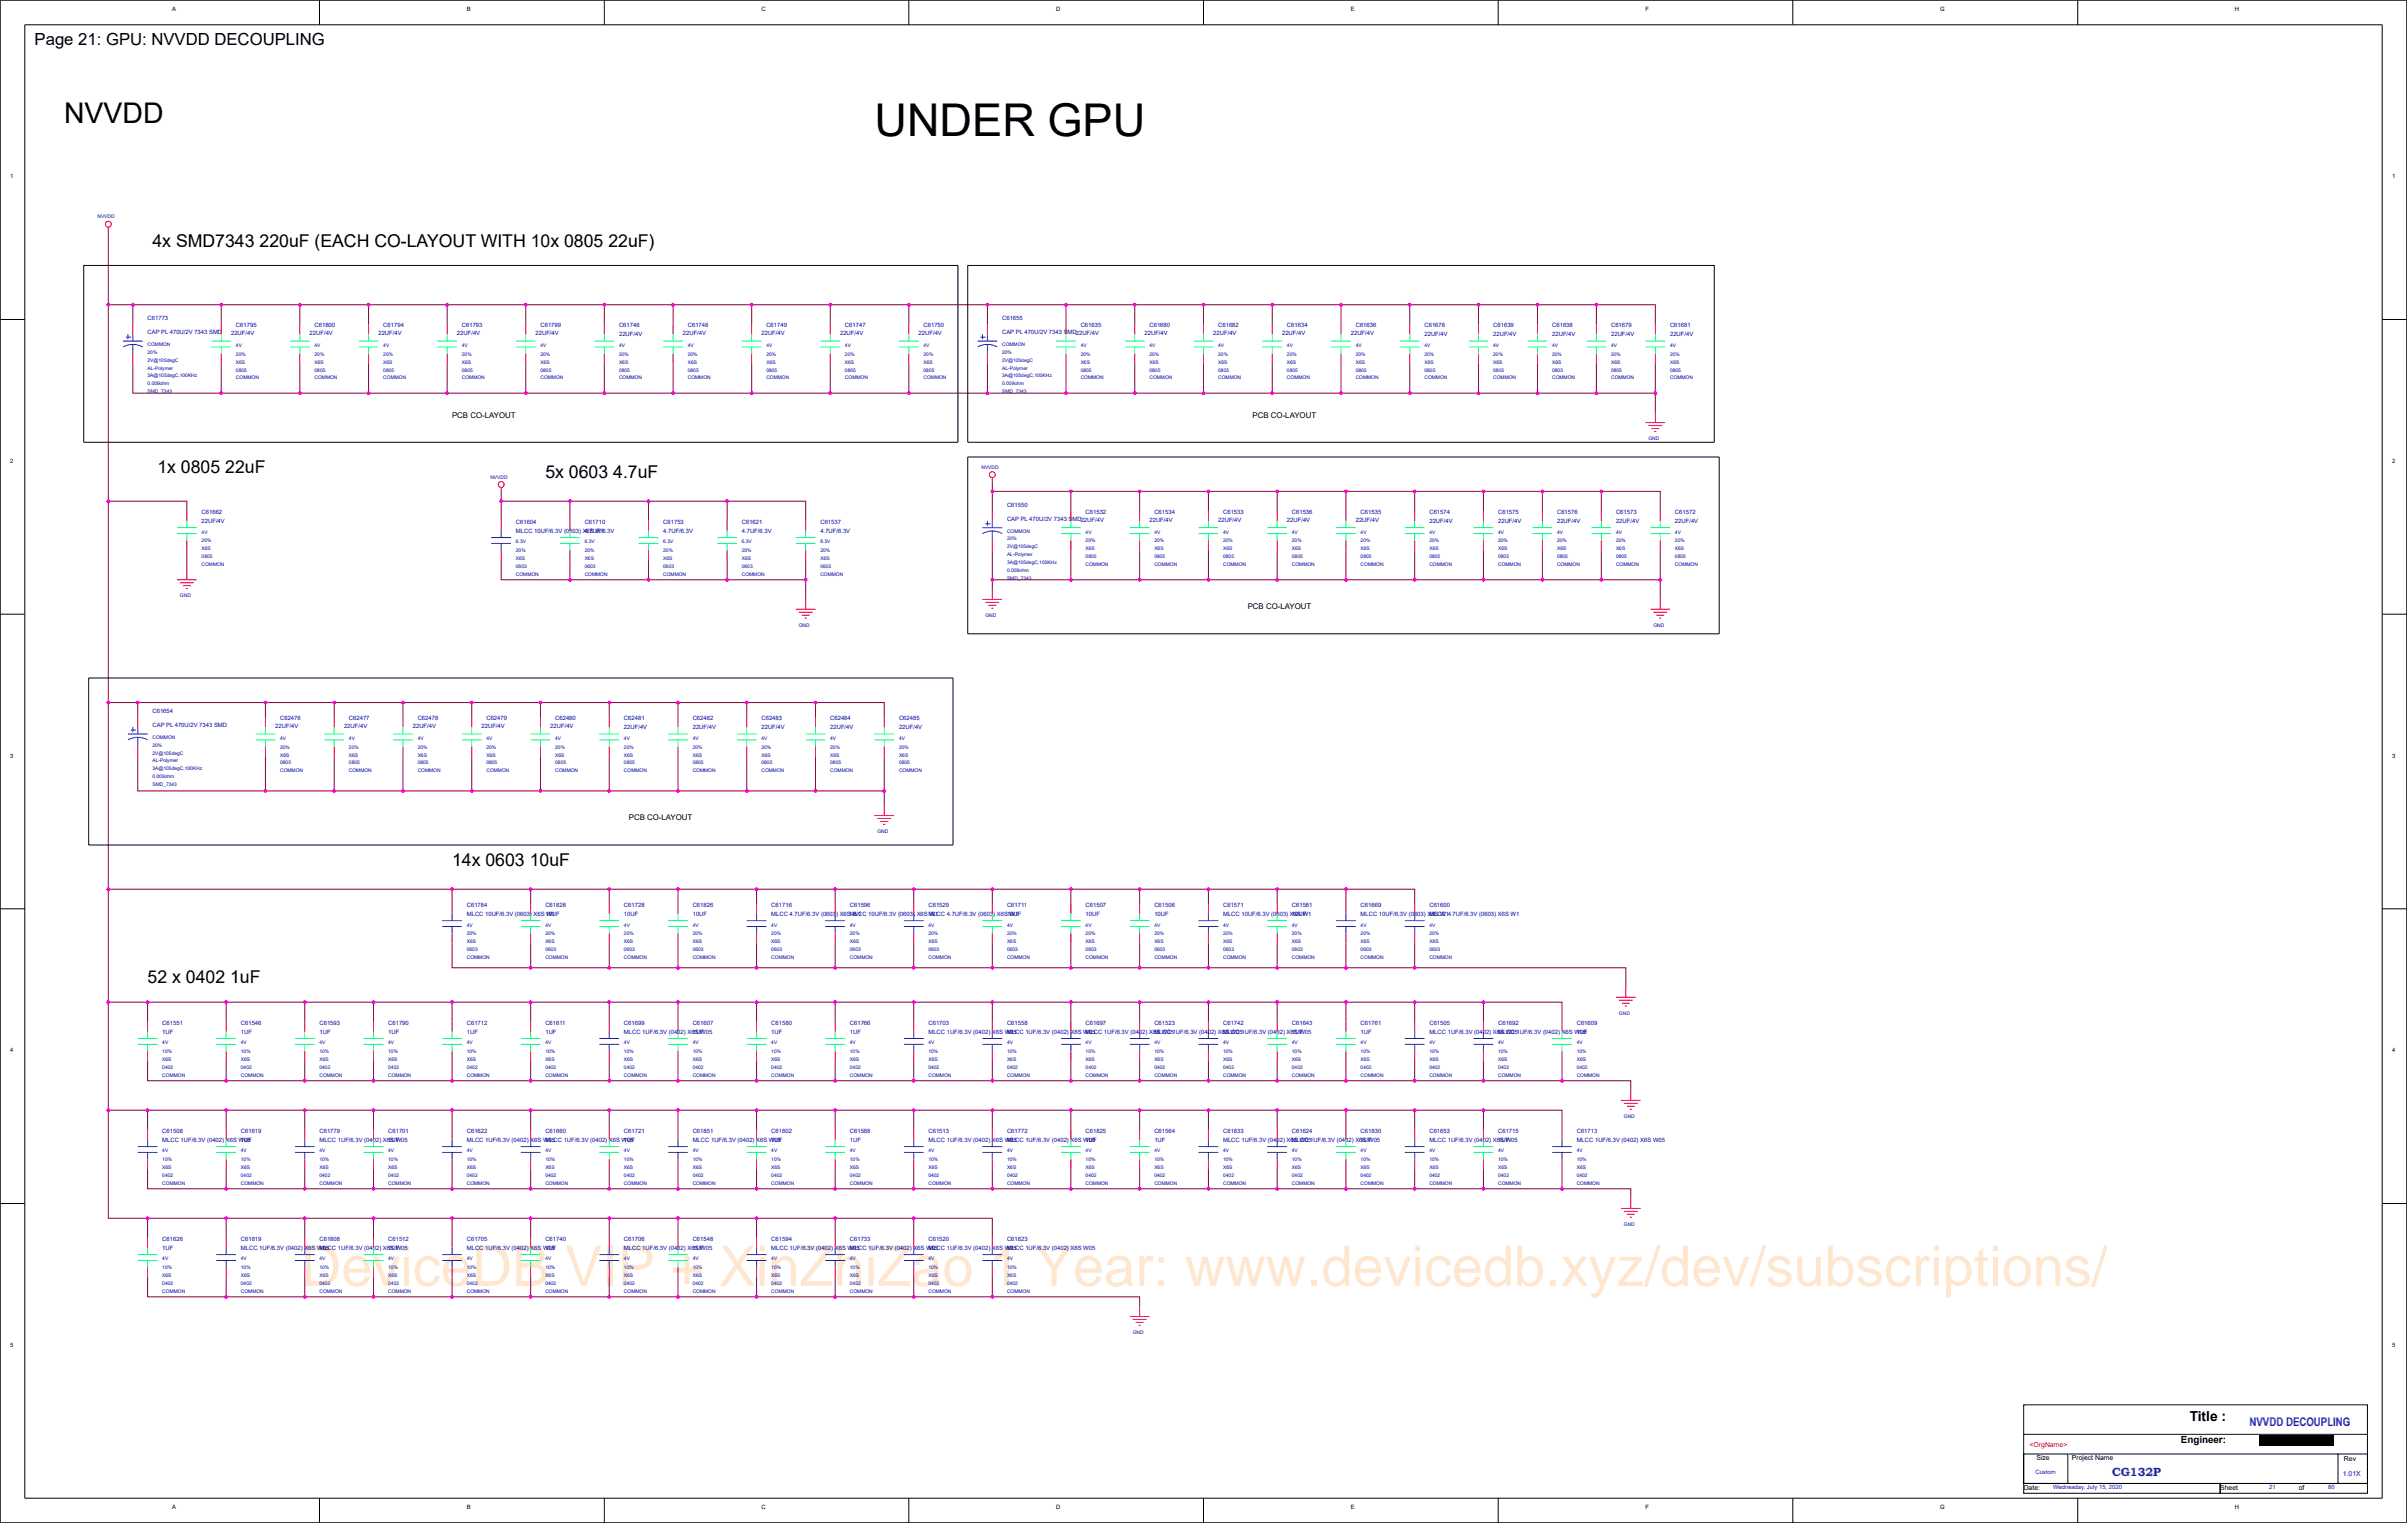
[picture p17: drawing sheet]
<svg xmlns="http://www.w3.org/2000/svg" width="271mm" height="172mm" viewBox="0 0 271 172" stroke-linecap="round" stroke-linejoin="round" font-family="sans-serif">
<defs><g id="words">
<text font-size="6.3" fill="#ff8000" x="33.9" y="145">DeviceDB VIP + XinZhiZao 1 Year: www.devicedb.xyz/dev/subscriptions/</text>
<text font-size="5.1" x="98.6" y="15.3">UNDER GPU</text>
<text font-size="3.2" x="7.2" y="13.9">NVVDD</text>
<g font-size="2">
<text x="17.2" y="27.8">4x SMD7343 220uF (EACH CO-LAYOUT WITH 10x 0805 22uF)</text>
<text x="17.7" y="53.3">1x 0805 22uF</text>
<text x="61.5" y="53.8">5x 0603 4.7uF</text>
<text x="51" y="97.6">14x 0603 10uF</text>
<text x="16.6" y="110.9">52 x 0402 1uF</text>
</g>
<text font-size="1.9" x="3.9" y="5.1">Page 21: GPU: NVVDD DECOUPLING</text>
<text font-size="1.6" x="246.8" y="160.1">Title :</text>
<g font-size="1.3" fill="#00f">
<text x="253.6" y="160.8">NVVDD DECOUPLING</text>
<text x="238.1" y="166.3">CG132P</text>
</g>
<text font-size="1.1" x="245.8" y="162.7">Engineer:</text>
<g font-size=".9">
<text x="51" y="47.1">PCB CO-LAYOUT</text>
<text x="141.2" y="47.1">PCB CO-LAYOUT</text>
<text x="140.7" y="68.7">PCB CO-LAYOUT</text>
<text x="70.9" y="92.5">PCB CO-LAYOUT</text>
</g>
<g font-size=".8">
<text x="228.1" y="167.9">Date:</text>
<text x="229.6" y="164.6">Size</text>
<text x="233.6" y="164.6">Project Name</text>
<text x="250.3" y="167.9">Sheet</text>
<text x="259.1" y="167.9">of</text>
<text x="264.2" y="164.7">Rev</text>
</g>
<text font-size=".8" fill="#f00" x="228.8" y="163.1">&lt;OrgName&gt;</text>
<text font-size=".8" fill="#00f" x="264.1" y="166.3">1.01X</text>
<g font-size=".7">
<text x="19.4" y="1.2">A</text>
<text x="52.6" y="1.2">B</text>
<text x="85.8" y="1.2">C</text>
<text x="119.1" y="1.2">D</text>
<text x="152.3" y="1.2">E</text>
<text x="185.5" y="1.2">F</text>
<text x="218.7" y="1.2">G</text>
<text x="251.9" y="1.2">H</text>
<text x="1.1" y="20.1">1</text>
<text x="269.7" y="20.1">1</text>
<text x="1.1" y="52.2">2</text>
<text x="269.7" y="52.2">2</text>
<text x="1.1" y="85.4">3</text>
<text x="269.7" y="85.4">3</text>
<text x="1.1" y="118.6">4</text>
<text x="269.7" y="118.6">4</text>
<text x="1.1" y="151.8">5</text>
<text x="269.7" y="151.8">5</text>
<text x="19.4" y="170.1">A</text>
<text x="52.6" y="170.1">B</text>
<text x="85.8" y="170.1">C</text>
<text x="119.1" y="170.1">D</text>
<text x="152.3" y="170.1">E</text>
<text x="185.5" y="170.1">F</text>
<text x="218.7" y="170.1">G</text>
<text x="251.9" y="170.1">H</text>
</g>
<g font-size=".7" fill="#0000a0">
<text x="16.6" y="36.1">C61773</text>
<text x="16.6" y="37.7">CAP PL 470U/2V 7343 SMD</text>
<text x="26" y="37.8">22UF/4V</text>
<text x="26.6" y="36.9">C61795</text>
<text x="34.9" y="37.8">22UF/4V</text>
<text x="35.5" y="36.9">C61800</text>
<text x="42.7" y="37.8">22UF/4V</text>
<text x="43.2" y="36.9">C61794</text>
<text x="51.5" y="37.8">22UF/4V</text>
<text x="52.1" y="36.9">C61793</text>
<text x="60.4" y="37.8">22UF/4V</text>
<text x="60.9" y="36.9">C61799</text>
<text x="69.8" y="36.9">C61746</text>
<text x="69.8" y="37.9">22UF/4V</text>
<text x="77" y="37.8">22UF/4V</text>
<text x="77.5" y="36.9">C61748</text>
<text x="85.8" y="37.8">22UF/4V</text>
<text x="86.4" y="36.9">C61749</text>
<text x="94.7" y="37.8">22UF/4V</text>
<text x="95.3" y="36.9">C61747</text>
<text x="103.6" y="37.8">22UF/4V</text>
<text x="104.1" y="36.9">C61750</text>
<text x="113" y="36.1">C61655</text>
<text x="113" y="37.7">CAP PL 470U/2V 7343 SMD22UF/4V</text>
<text x="121.8" y="36.9">C61635</text>
<text x="129" y="37.8">22UF/4V</text>
<text x="129.6" y="36.9">C61680</text>
<text x="136.8" y="37.8">22UF/4V</text>
<text x="137.3" y="36.9">C61682</text>
<text x="144.5" y="37.8">22UF/4V</text>
<text x="145.1" y="36.9">C61634</text>
<text x="152.3" y="37.8">22UF/4V</text>
<text x="152.8" y="36.9">C61636</text>
<text x="160.6" y="36.9">C61678</text>
<text x="160.6" y="37.9">22UF/4V</text>
<text x="168.3" y="36.9">C61639</text>
<text x="168.3" y="37.9">22UF/4V</text>
<text x="175" y="36.9">C61638</text>
<text x="175" y="37.9">22UF/4V</text>
<text x="181.6" y="36.9">C61679</text>
<text x="181.6" y="37.9">22UF/4V</text>
<text x="188.3" y="36.9">C61681</text>
<text x="188.3" y="37.9">22UF/4V</text>
<text x="22.7" y="57.9">C61662</text>
<text x="22.7" y="58.9">22UF/4V</text>
<text x="58.2" y="59">C61604</text>
<text x="65.9" y="59">C61710</text>
<text x="74.8" y="59">C61753</text>
<text x="83.6" y="59">C61621</text>
<text x="92.5" y="59">C61537</text>
<text x="113.5" y="57.2">C61550</text>
<text x="113.5" y="58.7">CAP PL 470U/2V 7343 SMD22UF/4V</text>
<text x="122.4" y="57.9">C61532</text>
<text x="129.6" y="58.8">22UF/4V</text>
<text x="130.1" y="57.9">C61534</text>
<text x="137.3" y="58.8">22UF/4V</text>
<text x="137.9" y="57.9">C61533</text>
<text x="145.1" y="58.8">22UF/4V</text>
<text x="145.6" y="57.9">C61536</text>
<text x="152.8" y="58.8">22UF/4V</text>
<text x="153.4" y="57.9">C61535</text>
<text x="161.1" y="57.9">C61574</text>
<text x="161.1" y="58.9">22UF/4V</text>
<text x="168.9" y="57.9">C61575</text>
<text x="168.9" y="58.9">22UF/4V</text>
<text x="175.5" y="57.9">C61576</text>
<text x="175.5" y="58.9">22UF/4V</text>
<text x="182.2" y="57.9">C61573</text>
<text x="182.2" y="58.9">22UF/4V</text>
<text x="188.8" y="57.9">C61572</text>
<text x="188.8" y="58.9">22UF/4V</text>
<text x="58.2" y="60">MLCC 10UF/6.3V (0603) X6S W1</text>
<text x="65.9" y="60">4.7UF/6.3V</text>
<text x="74.8" y="60">4.7UF/6.3V</text>
<text x="83.6" y="60">4.7UF/6.3V</text>
<text x="92.5" y="60">4.7UF/6.3V</text>
<text x="17.2" y="80.4">C61654</text>
<text x="17.2" y="82">CAP PL 470U/2V 7343 SMD</text>
<text x="31" y="82.1">22UF/4V</text>
<text x="31.6" y="81.2">C62476</text>
<text x="38.8" y="82.1">22UF/4V</text>
<text x="39.3" y="81.2">C62477</text>
<text x="46.5" y="82.1">22UF/4V</text>
<text x="47.1" y="81.2">C62478</text>
<text x="54.3" y="82.1">22UF/4V</text>
<text x="54.8" y="81.2">C62479</text>
<text x="62" y="82.1">22UF/4V</text>
<text x="62.6" y="81.2">C62480</text>
<text x="70.3" y="81.2">C62481</text>
<text x="70.3" y="82.2">22UF/4V</text>
<text x="78.1" y="81.2">C62482</text>
<text x="78.1" y="82.2">22UF/4V</text>
<text x="85.8" y="81.2">C62483</text>
<text x="85.8" y="82.2">22UF/4V</text>
<text x="93.6" y="81.2">C62484</text>
<text x="93.6" y="82.2">22UF/4V</text>
<text x="101.3" y="81.2">C62485</text>
<text x="101.3" y="82.2">22UF/4V</text>
<text x="52.6" y="102.2">C61784</text>
<text x="52.6" y="103.2">MLCC 10UF/6.3V (0603) X6S W1</text>
<text x="61.5" y="102.2">C61828</text>
<text x="61.5" y="103.2">10UF</text>
<text x="70.3" y="102.2">C61728</text>
<text x="70.3" y="103.2">10UF</text>
<text x="78.1" y="102.2">C61826</text>
<text x="78.1" y="103.2">10UF</text>
<text x="87" y="102.2">C61716</text>
<text x="87" y="103.2">MLCC 4.7UF/6.3V (0603) X6S W1</text>
<text x="95.8" y="102.2">C61596</text>
<text x="95.8" y="103.2">MLCC 10UF/6.3V (0603) X6S W1</text>
<text x="104.7" y="102.2">C61529</text>
<text x="104.7" y="103.2">MLCC 4.7UF/6.3V (0603) X6S W1</text>
<text x="113.5" y="102.2">C61711</text>
<text x="113.5" y="103.2">10UF</text>
<text x="122.4" y="102.2">C61507</text>
<text x="122.4" y="103.2">10UF</text>
<text x="130.1" y="102.2">C61506</text>
<text x="130.1" y="103.2">10UF</text>
<text x="137.9" y="102.2">C61571</text>
<text x="137.9" y="103.2">MLCC 10UF/6.3V (0603) X6S W1</text>
<text x="145.6" y="102.2">C61581</text>
<text x="145.6" y="103.2">10UF</text>
<text x="153.4" y="102.2">C61669</text>
<text x="153.4" y="103.2">MLCC 10UF/6.3V (0603) X6S W1</text>
<text x="161.1" y="102.2">C61600</text>
<text x="161.1" y="103.2">MLCC 4.7UF/6.3V (0603) X6S W1</text>
<text x="18.3" y="115.5">C61551</text>
<text x="18.3" y="116.5">1UF</text>
<text x="27.2" y="115.5">C61546</text>
<text x="27.2" y="116.5">1UF</text>
<text x="36" y="115.5">C61593</text>
<text x="36" y="116.5">1UF</text>
<text x="43.8" y="115.5">C61790</text>
<text x="43.8" y="116.5">1UF</text>
<text x="52.6" y="115.5">C61712</text>
<text x="52.6" y="116.5">1UF</text>
<text x="61.5" y="115.5">C61611</text>
<text x="61.5" y="116.5">1UF</text>
<text x="70.3" y="115.5">C61699</text>
<text x="70.3" y="116.5">MLCC 1UF/6.3V (0402) X6S W05</text>
<text x="78.1" y="115.5">C61607</text>
<text x="78.1" y="116.5">1UF</text>
<text x="87" y="115.5">C61580</text>
<text x="87" y="116.5">1UF</text>
<text x="95.8" y="115.5">C61766</text>
<text x="95.8" y="116.5">1UF</text>
<text x="104.7" y="115.5">C61703</text>
<text x="104.7" y="116.5">MLCC 1UF/6.3V (0402) X6S W05</text>
<text x="113.5" y="115.5">C61558</text>
<text x="113.5" y="116.5">MLCC 1UF/6.3V (0402) X6S W05</text>
<text x="122.4" y="115.5">C61697</text>
<text x="122.4" y="116.5">MLCC 1UF/6.3V (0402) X6S W05</text>
<text x="130.1" y="115.5">C61523</text>
<text x="130.1" y="116.5">MLCC 1UF/6.3V (0402) X6S W05</text>
<text x="137.9" y="115.5">C61742</text>
<text x="137.9" y="116.5">MLCC 1UF/6.3V (0402) X6S W05</text>
<text x="145.6" y="115.5">C61643</text>
<text x="145.6" y="116.5">1UF</text>
<text x="153.4" y="115.5">C61761</text>
<text x="153.4" y="116.5">1UF</text>
<text x="161.1" y="115.5">C61505</text>
<text x="161.1" y="116.5">MLCC 1UF/6.3V (0402) X6S W05</text>
<text x="168.9" y="115.5">C61692</text>
<text x="168.9" y="116.5">MLCC 1UF/6.3V (0402) X6S W05</text>
<text x="177.7" y="115.5">C61609</text>
<text x="177.7" y="116.5">1UF</text>
<text x="18.3" y="127.7">C61508</text>
<text x="18.3" y="128.7">MLCC 1UF/6.3V (0402) X6S W05</text>
<text x="27.2" y="127.7">C61619</text>
<text x="27.2" y="128.7">1UF</text>
<text x="36" y="127.7">C61779</text>
<text x="36" y="128.7">MLCC 1UF/6.3V (0402) X6S W05</text>
<text x="43.8" y="127.7">C61701</text>
<text x="43.8" y="128.7">1UF</text>
<text x="52.6" y="127.7">C61622</text>
<text x="52.6" y="128.7">MLCC 1UF/6.3V (0402) X6S W05</text>
<text x="61.5" y="127.7">C61660</text>
<text x="61.5" y="128.7">MLCC 1UF/6.3V (0402) X6S W05</text>
<text x="70.3" y="127.7">C61721</text>
<text x="70.3" y="128.7">1UF</text>
<text x="78.1" y="127.7">C61851</text>
<text x="78.1" y="128.7">MLCC 1UF/6.3V (0402) X6S W05</text>
<text x="87" y="127.7">C61802</text>
<text x="87" y="128.7">1UF</text>
<text x="95.8" y="127.7">C61588</text>
<text x="95.8" y="128.7">1UF</text>
<text x="104.7" y="127.7">C61513</text>
<text x="104.7" y="128.7">MLCC 1UF/6.3V (0402) X6S W05</text>
<text x="113.5" y="127.7">C61772</text>
<text x="113.5" y="128.7">MLCC 1UF/6.3V (0402) X6S W05</text>
<text x="122.4" y="127.7">C61825</text>
<text x="122.4" y="128.7">1UF</text>
<text x="130.1" y="127.7">C61564</text>
<text x="130.1" y="128.7">1UF</text>
<text x="137.9" y="127.7">C61833</text>
<text x="137.9" y="128.7">MLCC 1UF/6.3V (0402) X6S W05</text>
<text x="145.6" y="127.7">C61624</text>
<text x="145.6" y="128.7">MLCC 1UF/6.3V (0402) X6S W05</text>
<text x="153.4" y="127.7">C61830</text>
<text x="153.4" y="128.7">1UF</text>
<text x="161.1" y="127.7">C61653</text>
<text x="161.1" y="128.7">MLCC 1UF/6.3V (0402) X6S W05</text>
<text x="168.9" y="127.7">C61715</text>
<text x="168.9" y="128.7">1UF</text>
<text x="177.7" y="127.7">C61713</text>
<text x="177.7" y="128.7">MLCC 1UF/6.3V (0402) X6S W05</text>
<text x="18.3" y="139.9">C61626</text>
<text x="18.3" y="140.9">1UF</text>
<text x="27.2" y="139.9">C61819</text>
<text x="27.2" y="140.9">MLCC 1UF/6.3V (0402) X6S W05</text>
<text x="36" y="139.9">C61808</text>
<text x="36" y="140.9">MLCC 1UF/6.3V (0402) X6S W05</text>
<text x="43.8" y="139.9">C61512</text>
<text x="43.8" y="140.9">1UF</text>
<text x="52.6" y="139.9">C61705</text>
<text x="52.6" y="140.9">MLCC 1UF/6.3V (0402) X6S W05</text>
<text x="61.5" y="139.9">C61740</text>
<text x="61.5" y="140.9">1UF</text>
<text x="70.3" y="139.9">C61706</text>
<text x="70.3" y="140.9">MLCC 1UF/6.3V (0402) X6S W05</text>
<text x="78.1" y="139.9">C61548</text>
<text x="78.1" y="140.9">1UF</text>
<text x="87" y="139.9">C61594</text>
<text x="87" y="140.9">MLCC 1UF/6.3V (0402) X6S W05</text>
<text x="95.8" y="139.9">C61733</text>
<text x="95.8" y="140.9">MLCC 1UF/6.3V (0402) X6S W05</text>
<text x="104.7" y="139.9">C61520</text>
<text x="104.7" y="140.9">MLCC 1UF/6.3V (0402) X6S W05</text>
<text x="113.5" y="139.9">C61823</text>
<text x="113.5" y="140.9">MLCC 1UF/6.3V (0402) X6S W05</text>
</g>
<g font-size=".7" fill="#00f">
<text x="229.5" y="166.1">Custom</text>
<text x="231.5" y="167.9">Wednesday, July 15, 2020</text>
<text x="255.8" y="167.9">21</text>
<text x="262.5" y="167.9">80</text>
</g>
<g font-size=".6" fill="#0000a0">
<text x="11" y="24.6">NVVDD</text>
<text x="16.6" y="41.7">AL-Polymer</text>
<text x="16.6" y="39.9">20%</text>
<text x="16.6" y="39">COMMON</text>
<text x="16.6" y="40.8">2V@105degC</text>
<text x="26.6" y="41">X6S</text>
<text x="26.6" y="40.1">20%</text>
<text x="26.6" y="41.9">0805</text>
<text x="26.6" y="39.1">4V</text>
<text x="35.5" y="41">X6S</text>
<text x="35.5" y="39.1">4V</text>
<text x="35.5" y="40.1">20%</text>
<text x="35.5" y="41.9">0805</text>
<text x="43.2" y="41.9">0805</text>
<text x="43.2" y="40.1">20%</text>
<text x="43.2" y="39.1">4V</text>
<text x="43.2" y="41">X6S</text>
<text x="52.1" y="39.1">4V</text>
<text x="52.1" y="40.1">20%</text>
<text x="52.1" y="41">X6S</text>
<text x="52.1" y="41.9">0805</text>
<text x="60.9" y="40.1">20%</text>
<text x="60.9" y="41.9">0805</text>
<text x="60.9" y="41">X6S</text>
<text x="60.9" y="39.1">4V</text>
<text x="69.8" y="39.1">4V</text>
<text x="69.8" y="41">X6S</text>
<text x="69.8" y="41.9">0805</text>
<text x="69.8" y="40.1">20%</text>
<text x="77.5" y="41">X6S</text>
<text x="77.5" y="41.9">0805</text>
<text x="77.5" y="40.1">20%</text>
<text x="77.5" y="39.1">4V</text>
<text x="86.4" y="41.9">0805</text>
<text x="86.4" y="40.1">20%</text>
<text x="86.4" y="39.1">4V</text>
<text x="86.4" y="41">X6S</text>
<text x="95.3" y="39.1">4V</text>
<text x="95.3" y="40.1">20%</text>
<text x="95.3" y="41.9">0805</text>
<text x="95.3" y="41">X6S</text>
<text x="104.1" y="41">X6S</text>
<text x="104.1" y="40.1">20%</text>
<text x="104.1" y="41.9">0805</text>
<text x="104.1" y="39.1">4V</text>
<text x="113" y="39.9">20%</text>
<text x="113" y="39">COMMON</text>
<text x="113" y="41.7">AL-Polymer</text>
<text x="113" y="40.8">2V@105degC</text>
<text x="121.8" y="41">X6S</text>
<text x="121.8" y="39.1">4V</text>
<text x="121.8" y="40.1">20%</text>
<text x="121.8" y="41.9">0805</text>
<text x="129.6" y="39.1">4V</text>
<text x="129.6" y="41">X6S</text>
<text x="129.6" y="41.9">0805</text>
<text x="129.6" y="40.1">20%</text>
<text x="137.3" y="41">X6S</text>
<text x="137.3" y="40.1">20%</text>
<text x="137.3" y="41.9">0805</text>
<text x="137.3" y="39.1">4V</text>
<text x="145.1" y="39.1">4V</text>
<text x="145.1" y="41.9">0805</text>
<text x="145.1" y="41">X6S</text>
<text x="145.1" y="40.1">20%</text>
<text x="152.8" y="39.1">4V</text>
<text x="152.8" y="40.1">20%</text>
<text x="152.8" y="41">X6S</text>
<text x="152.8" y="41.9">0805</text>
<text x="160.6" y="41">X6S</text>
<text x="160.6" y="41.9">0805</text>
<text x="160.6" y="39.1">4V</text>
<text x="160.6" y="40.1">20%</text>
<text x="168.3" y="39.1">4V</text>
<text x="168.3" y="40.1">20%</text>
<text x="168.3" y="41.9">0805</text>
<text x="168.3" y="41">X6S</text>
<text x="175" y="40.1">20%</text>
<text x="175" y="39.1">4V</text>
<text x="175" y="41">X6S</text>
<text x="175" y="41.9">0805</text>
<text x="181.6" y="39.1">4V</text>
<text x="181.6" y="41.9">0805</text>
<text x="181.6" y="41">X6S</text>
<text x="181.6" y="40.1">20%</text>
<text x="188.3" y="39.1">4V</text>
<text x="188.3" y="40.1">20%</text>
<text x="188.3" y="41">X6S</text>
<text x="188.3" y="41.9">0805</text>
<text x="16.6" y="43.4">0.009ohm</text>
<text x="16.6" y="44.3">SMD_7343</text>
<text x="16.6" y="42.5">3A@105degC,100KHz</text>
<text x="26.6" y="42.8">COMMON</text>
<text x="35.5" y="42.8">COMMON</text>
<text x="43.2" y="42.8">COMMON</text>
<text x="52.1" y="42.8">COMMON</text>
<text x="60.9" y="42.8">COMMON</text>
<text x="69.8" y="42.8">COMMON</text>
<text x="77.5" y="42.8">COMMON</text>
<text x="86.4" y="42.8">COMMON</text>
<text x="95.3" y="42.8">COMMON</text>
<text x="104.1" y="42.8">COMMON</text>
<text x="113" y="44.3">SMD_7343</text>
<text x="113" y="43.4">0.009ohm</text>
<text x="113" y="42.5">3A@105degC,100KHz</text>
<text x="121.8" y="42.8">COMMON</text>
<text x="129.6" y="42.8">COMMON</text>
<text x="137.3" y="42.8">COMMON</text>
<text x="145.1" y="42.8">COMMON</text>
<text x="152.8" y="42.8">COMMON</text>
<text x="160.6" y="42.8">COMMON</text>
<text x="168.3" y="42.8">COMMON</text>
<text x="175" y="42.8">COMMON</text>
<text x="181.6" y="42.8">COMMON</text>
<text x="188.3" y="42.8">COMMON</text>
<text x="55.3" y="54">NVVDD</text>
<text x="110.6" y="52.8">NVVDD</text>
<text x="185.8" y="49.6">GND</text>
<text x="22.7" y="61.2">20%</text>
<text x="22.7" y="62">X6S</text>
<text x="22.7" y="62.9">0805</text>
<text x="22.7" y="63.8">COMMON</text>
<text x="22.7" y="60.2">4V</text>
<text x="58.2" y="61.3">6.3V</text>
<text x="58.2" y="63.1">X6S</text>
<text x="58.2" y="64">0603</text>
<text x="58.2" y="64.9">COMMON</text>
<text x="58.2" y="62.3">20%</text>
<text x="65.9" y="64.9">COMMON</text>
<text x="65.9" y="61.3">6.3V</text>
<text x="65.9" y="62.3">20%</text>
<text x="65.9" y="63.1">X6S</text>
<text x="65.9" y="64">0603</text>
<text x="74.8" y="64.9">COMMON</text>
<text x="74.8" y="64">0603</text>
<text x="74.8" y="62.3">20%</text>
<text x="74.8" y="63.1">X6S</text>
<text x="74.8" y="61.3">6.3V</text>
<text x="83.6" y="64.9">COMMON</text>
<text x="83.6" y="64">0603</text>
<text x="83.6" y="62.3">20%</text>
<text x="83.6" y="61.3">6.3V</text>
<text x="83.6" y="63.1">X6S</text>
<text x="92.5" y="61.3">6.3V</text>
<text x="92.5" y="64">0603</text>
<text x="92.5" y="63.1">X6S</text>
<text x="92.5" y="64.9">COMMON</text>
<text x="92.5" y="62.3">20%</text>
<text x="113.5" y="63.6">3A@105degC,100KHz</text>
<text x="113.5" y="60">COMMON</text>
<text x="113.5" y="60.9">20%</text>
<text x="113.5" y="65.4">SMD_7343</text>
<text x="113.5" y="64.5">0.009ohm</text>
<text x="113.5" y="62.7">AL-Polymer</text>
<text x="113.5" y="61.8">2V@105degC</text>
<text x="122.4" y="60.2">4V</text>
<text x="122.4" y="63.8">COMMON</text>
<text x="122.4" y="62.9">0805</text>
<text x="122.4" y="62">X6S</text>
<text x="122.4" y="61.2">20%</text>
<text x="130.1" y="60.2">4V</text>
<text x="130.1" y="63.8">COMMON</text>
<text x="130.1" y="62.9">0805</text>
<text x="130.1" y="62">X6S</text>
<text x="130.1" y="61.2">20%</text>
<text x="137.9" y="60.2">4V</text>
<text x="137.9" y="61.2">20%</text>
<text x="137.9" y="62.9">0805</text>
<text x="137.9" y="62">X6S</text>
<text x="137.9" y="63.8">COMMON</text>
<text x="145.6" y="62">X6S</text>
<text x="145.6" y="62.9">0805</text>
<text x="145.6" y="63.8">COMMON</text>
<text x="145.6" y="60.2">4V</text>
<text x="145.6" y="61.2">20%</text>
<text x="153.4" y="63.8">COMMON</text>
<text x="153.4" y="62">X6S</text>
<text x="153.4" y="62.9">0805</text>
<text x="153.4" y="61.1">20%</text>
<text x="153.4" y="60.2">4V</text>
<text x="161.1" y="61.2">20%</text>
<text x="161.1" y="63.8">COMMON</text>
<text x="161.1" y="60.2">4V</text>
<text x="161.1" y="62">X6S</text>
<text x="161.1" y="62.9">0805</text>
<text x="168.9" y="62">X6S</text>
<text x="168.9" y="61.2">20%</text>
<text x="168.9" y="62.9">0805</text>
<text x="168.9" y="63.8">COMMON</text>
<text x="168.9" y="60.2">4V</text>
<text x="175.5" y="62">X6S</text>
<text x="175.5" y="62.9">0805</text>
<text x="175.5" y="63.8">COMMON</text>
<text x="175.5" y="60.2">4V</text>
<text x="175.5" y="61.2">20%</text>
<text x="182.2" y="63.8">COMMON</text>
<text x="182.2" y="62.9">0805</text>
<text x="182.2" y="62">X6S</text>
<text x="182.2" y="60.2">4V</text>
<text x="182.2" y="61.1">20%</text>
<text x="188.8" y="62.9">0805</text>
<text x="188.8" y="60.2">4V</text>
<text x="188.8" y="61.2">20%</text>
<text x="188.8" y="63.8">COMMON</text>
<text x="188.8" y="62">X6S</text>
<text x="20.3" y="67.4">GND</text>
<text x="90.1" y="70.7">GND</text>
<text x="111.1" y="69.6">GND</text>
<text x="186.4" y="70.7">GND</text>
<text x="17.2" y="83.3">COMMON</text>
<text x="31.6" y="83.4">4V</text>
<text x="39.3" y="83.4">4V</text>
<text x="47.1" y="83.4">4V</text>
<text x="54.8" y="83.4">4V</text>
<text x="62.6" y="83.4">4V</text>
<text x="70.3" y="83.4">4V</text>
<text x="78.1" y="83.4">4V</text>
<text x="85.8" y="83.4">4V</text>
<text x="93.6" y="83.4">4V</text>
<text x="101.3" y="83.4">4V</text>
<text x="17.2" y="86.8">3A@105degC,100KHz</text>
<text x="17.2" y="85.1">2V@105degC</text>
<text x="17.2" y="84.2">20%</text>
<text x="17.2" y="87.7">0.009ohm</text>
<text x="17.2" y="86">AL-Polymer</text>
<text x="17.2" y="88.6">SMD_7343</text>
<text x="31.6" y="86.2">0805</text>
<text x="31.6" y="85.3">X6S</text>
<text x="31.6" y="84.4">20%</text>
<text x="31.6" y="87.1">COMMON</text>
<text x="39.3" y="87.1">COMMON</text>
<text x="39.3" y="86.2">0805</text>
<text x="39.3" y="85.3">X6S</text>
<text x="39.3" y="84.4">20%</text>
<text x="47.1" y="87.1">COMMON</text>
<text x="47.1" y="85.3">X6S</text>
<text x="47.1" y="86.2">0805</text>
<text x="47.1" y="84.4">20%</text>
<text x="54.8" y="87.1">COMMON</text>
<text x="54.8" y="86.2">0805</text>
<text x="54.8" y="85.3">X6S</text>
<text x="54.8" y="84.4">20%</text>
<text x="62.6" y="84.4">20%</text>
<text x="62.6" y="86.2">0805</text>
<text x="62.6" y="87.1">COMMON</text>
<text x="62.6" y="85.3">X6S</text>
<text x="70.3" y="86.2">0805</text>
<text x="70.3" y="85.3">X6S</text>
<text x="70.3" y="84.4">20%</text>
<text x="70.3" y="87.1">COMMON</text>
<text x="78.1" y="86.2">0805</text>
<text x="78.1" y="85.3">X6S</text>
<text x="78.1" y="87.1">COMMON</text>
<text x="78.1" y="84.4">20%</text>
<text x="85.8" y="84.4">20%</text>
<text x="85.8" y="85.3">X6S</text>
<text x="85.8" y="86.2">0805</text>
<text x="85.8" y="87.1">COMMON</text>
<text x="93.6" y="85.3">X6S</text>
<text x="93.6" y="86.2">0805</text>
<text x="93.6" y="84.4">20%</text>
<text x="93.6" y="87.1">COMMON</text>
<text x="101.3" y="84.4">20%</text>
<text x="101.3" y="85.3">X6S</text>
<text x="101.3" y="86.2">0805</text>
<text x="101.3" y="87.1">COMMON</text>
<text x="98.9" y="93.9">GND</text>
<text x="52.6" y="105.4">20%</text>
<text x="52.6" y="107.2">0603</text>
<text x="52.6" y="104.4">4V</text>
<text x="52.6" y="106.3">X6S</text>
<text x="61.5" y="106.3">X6S</text>
<text x="61.5" y="105.4">20%</text>
<text x="61.5" y="104.4">4V</text>
<text x="61.5" y="107.2">0603</text>
<text x="70.3" y="107.2">0603</text>
<text x="70.3" y="106.3">X6S</text>
<text x="70.3" y="104.4">4V</text>
<text x="70.3" y="105.4">20%</text>
<text x="78.1" y="106.3">X6S</text>
<text x="78.1" y="107.2">0603</text>
<text x="78.1" y="105.4">20%</text>
<text x="78.1" y="104.4">4V</text>
<text x="87" y="106.3">X6S</text>
<text x="87" y="105.4">20%</text>
<text x="87" y="104.4">4V</text>
<text x="87" y="107.2">0603</text>
<text x="95.8" y="107.2">0603</text>
<text x="95.8" y="106.3">X6S</text>
<text x="95.8" y="105.4">20%</text>
<text x="95.8" y="104.4">4V</text>
<text x="104.7" y="104.4">4V</text>
<text x="104.7" y="106.3">X6S</text>
<text x="104.7" y="107.2">0603</text>
<text x="104.7" y="105.4">20%</text>
<text x="113.5" y="107.2">0603</text>
<text x="113.5" y="106.3">X6S</text>
<text x="113.5" y="105.4">20%</text>
<text x="113.5" y="104.4">4V</text>
<text x="122.4" y="104.4">4V</text>
<text x="122.4" y="107.2">0603</text>
<text x="122.4" y="106.3">X6S</text>
<text x="122.4" y="105.4">20%</text>
<text x="130.1" y="106.3">X6S</text>
<text x="130.1" y="107.2">0603</text>
<text x="130.1" y="105.4">20%</text>
<text x="130.1" y="104.4">4V</text>
<text x="137.9" y="107.2">0603</text>
<text x="137.9" y="106.3">X6S</text>
<text x="137.9" y="104.4">4V</text>
<text x="137.9" y="105.4">20%</text>
<text x="145.6" y="106.3">X6S</text>
<text x="145.6" y="107.2">0603</text>
<text x="145.6" y="105.4">20%</text>
<text x="145.6" y="104.4">4V</text>
<text x="153.4" y="107.2">0603</text>
<text x="153.4" y="106.3">X6S</text>
<text x="153.4" y="105.4">20%</text>
<text x="153.4" y="104.4">4V</text>
<text x="161.1" y="106.3">X6S</text>
<text x="161.1" y="104.4">4V</text>
<text x="161.1" y="105.4">20%</text>
<text x="161.1" y="107.2">0603</text>
<text x="52.6" y="108.1">COMMON</text>
<text x="61.5" y="108.1">COMMON</text>
<text x="70.3" y="108.1">COMMON</text>
<text x="78.1" y="108.1">COMMON</text>
<text x="87" y="108.1">COMMON</text>
<text x="95.8" y="108.1">COMMON</text>
<text x="104.7" y="108.1">COMMON</text>
<text x="113.5" y="108.1">COMMON</text>
<text x="122.4" y="108.1">COMMON</text>
<text x="130.1" y="108.1">COMMON</text>
<text x="137.9" y="108.1">COMMON</text>
<text x="145.6" y="108.1">COMMON</text>
<text x="153.4" y="108.1">COMMON</text>
<text x="161.1" y="108.1">COMMON</text>
<text x="18.3" y="119.6">X6S</text>
<text x="18.3" y="117.7">4V</text>
<text x="18.3" y="118.7">10%</text>
<text x="27.2" y="119.6">X6S</text>
<text x="27.2" y="117.7">4V</text>
<text x="27.2" y="118.7">10%</text>
<text x="36" y="117.7">4V</text>
<text x="36" y="118.7">10%</text>
<text x="36" y="119.6">X6S</text>
<text x="43.8" y="118.7">10%</text>
<text x="43.8" y="117.7">4V</text>
<text x="43.8" y="119.6">X6S</text>
<text x="52.6" y="117.7">4V</text>
<text x="52.6" y="119.6">X6S</text>
<text x="52.6" y="118.7">10%</text>
<text x="61.5" y="117.7">4V</text>
<text x="61.5" y="118.7">10%</text>
<text x="61.5" y="119.6">X6S</text>
<text x="70.3" y="119.6">X6S</text>
<text x="70.3" y="118.7">10%</text>
<text x="70.3" y="117.7">4V</text>
<text x="78.1" y="119.6">X6S</text>
<text x="78.1" y="117.7">4V</text>
<text x="78.1" y="118.7">10%</text>
<text x="87" y="117.7">4V</text>
<text x="87" y="118.7">10%</text>
<text x="87" y="119.6">X6S</text>
<text x="95.8" y="119.6">X6S</text>
<text x="95.8" y="117.7">4V</text>
<text x="95.8" y="118.7">10%</text>
<text x="104.7" y="117.7">4V</text>
<text x="104.7" y="119.6">X6S</text>
<text x="104.7" y="118.7">10%</text>
<text x="113.5" y="118.7">10%</text>
<text x="113.5" y="117.7">4V</text>
<text x="113.5" y="119.6">X6S</text>
<text x="122.4" y="117.7">4V</text>
<text x="122.4" y="119.6">X6S</text>
<text x="122.4" y="118.7">10%</text>
<text x="130.1" y="119.6">X6S</text>
<text x="130.1" y="118.7">10%</text>
<text x="130.1" y="117.7">4V</text>
<text x="137.9" y="119.6">X6S</text>
<text x="137.9" y="118.7">10%</text>
<text x="137.9" y="117.7">4V</text>
<text x="145.6" y="118.7">10%</text>
<text x="145.6" y="119.6">X6S</text>
<text x="145.6" y="117.7">4V</text>
<text x="153.4" y="119.6">X6S</text>
<text x="153.4" y="118.7">10%</text>
<text x="153.4" y="117.7">4V</text>
<text x="161.1" y="117.7">4V</text>
<text x="161.1" y="119.6">X6S</text>
<text x="161.1" y="118.7">10%</text>
<text x="168.9" y="117.7">4V</text>
<text x="168.9" y="119.6">X6S</text>
<text x="168.9" y="118.7">10%</text>
<text x="177.7" y="117.7">4V</text>
<text x="177.7" y="118.7">10%</text>
<text x="177.7" y="119.6">X6S</text>
<text x="182.5" y="114.4">GND</text>
<text x="18.3" y="121.4">COMMON</text>
<text x="18.3" y="120.5">0402</text>
<text x="27.2" y="120.5">0402</text>
<text x="27.2" y="121.4">COMMON</text>
<text x="36" y="120.5">0402</text>
<text x="36" y="121.4">COMMON</text>
<text x="43.8" y="121.4">COMMON</text>
<text x="43.8" y="120.5">0402</text>
<text x="52.6" y="120.5">0402</text>
<text x="52.6" y="121.4">COMMON</text>
<text x="61.5" y="121.4">COMMON</text>
<text x="61.5" y="120.5">0402</text>
<text x="70.3" y="121.4">COMMON</text>
<text x="70.3" y="120.5">0402</text>
<text x="78.1" y="121.4">COMMON</text>
<text x="78.1" y="120.5">0402</text>
<text x="87" y="121.4">COMMON</text>
<text x="87" y="120.5">0402</text>
<text x="95.8" y="120.5">0402</text>
<text x="95.8" y="121.4">COMMON</text>
<text x="104.7" y="121.4">COMMON</text>
<text x="104.7" y="120.5">0402</text>
<text x="113.5" y="120.5">0402</text>
<text x="113.5" y="121.4">COMMON</text>
<text x="122.4" y="120.5">0402</text>
<text x="122.4" y="121.4">COMMON</text>
<text x="130.1" y="120.5">0402</text>
<text x="130.1" y="121.4">COMMON</text>
<text x="137.9" y="121.4">COMMON</text>
<text x="137.9" y="120.5">0402</text>
<text x="145.6" y="120.5">0402</text>
<text x="145.6" y="121.4">COMMON</text>
<text x="153.4" y="120.5">0402</text>
<text x="153.4" y="121.4">COMMON</text>
<text x="161.1" y="120.5">0402</text>
<text x="161.1" y="121.4">COMMON</text>
<text x="168.9" y="120.5">0402</text>
<text x="168.9" y="121.4">COMMON</text>
<text x="177.7" y="121.4">COMMON</text>
<text x="177.7" y="120.5">0402</text>
<text x="18.3" y="131.8">X6S</text>
<text x="18.3" y="130.9">10%</text>
<text x="18.3" y="129.9">4V</text>
<text x="27.2" y="130.9">10%</text>
<text x="27.2" y="131.8">X6S</text>
<text x="27.2" y="129.9">4V</text>
<text x="36" y="131.8">X6S</text>
<text x="36" y="130.9">10%</text>
<text x="36" y="129.9">4V</text>
<text x="43.8" y="129.9">4V</text>
<text x="43.8" y="131.8">X6S</text>
<text x="43.8" y="130.9">10%</text>
<text x="52.6" y="129.9">4V</text>
<text x="52.6" y="130.9">10%</text>
<text x="52.6" y="131.8">X6S</text>
<text x="61.5" y="131.8">X6S</text>
<text x="61.5" y="129.9">4V</text>
<text x="61.5" y="130.9">10%</text>
<text x="70.3" y="130.9">10%</text>
<text x="70.3" y="131.8">X6S</text>
<text x="70.3" y="129.9">4V</text>
<text x="78.1" y="130.9">10%</text>
<text x="78.1" y="129.9">4V</text>
<text x="78.1" y="131.8">X6S</text>
<text x="87" y="131.8">X6S</text>
<text x="87" y="129.9">4V</text>
<text x="87" y="130.9">10%</text>
<text x="95.8" y="129.9">4V</text>
<text x="95.8" y="130.9">10%</text>
<text x="95.8" y="131.8">X6S</text>
<text x="104.7" y="129.9">4V</text>
<text x="104.7" y="131.8">X6S</text>
<text x="104.7" y="130.9">10%</text>
<text x="113.5" y="129.9">4V</text>
<text x="113.5" y="130.9">10%</text>
<text x="113.5" y="131.8">X6S</text>
<text x="122.4" y="131.8">X6S</text>
<text x="122.4" y="129.9">4V</text>
<text x="122.4" y="130.9">10%</text>
<text x="130.1" y="131.8">X6S</text>
<text x="130.1" y="129.9">4V</text>
<text x="130.1" y="130.9">10%</text>
<text x="137.9" y="131.8">X6S</text>
<text x="137.9" y="129.9">4V</text>
<text x="137.9" y="130.9">10%</text>
<text x="145.6" y="131.8">X6S</text>
<text x="145.6" y="130.9">10%</text>
<text x="145.6" y="129.9">4V</text>
<text x="153.4" y="129.9">4V</text>
<text x="153.4" y="131.8">X6S</text>
<text x="153.4" y="130.9">10%</text>
<text x="161.1" y="129.9">4V</text>
<text x="161.1" y="130.9">10%</text>
<text x="161.1" y="131.8">X6S</text>
<text x="168.9" y="129.9">4V</text>
<text x="168.9" y="130.9">10%</text>
<text x="168.9" y="131.8">X6S</text>
<text x="177.7" y="131.8">X6S</text>
<text x="177.7" y="129.9">4V</text>
<text x="177.7" y="130.9">10%</text>
<text x="183.1" y="126">GND</text>
<text x="18.3" y="133.6">COMMON</text>
<text x="18.3" y="132.7">0402</text>
<text x="27.2" y="133.6">COMMON</text>
<text x="27.2" y="132.7">0402</text>
<text x="36" y="132.7">0402</text>
<text x="36" y="133.6">COMMON</text>
<text x="43.8" y="133.6">COMMON</text>
<text x="43.8" y="132.7">0402</text>
<text x="52.6" y="133.6">COMMON</text>
<text x="52.6" y="132.7">0402</text>
<text x="61.5" y="133.6">COMMON</text>
<text x="61.5" y="132.7">0402</text>
<text x="70.3" y="133.6">COMMON</text>
<text x="70.3" y="132.7">0402</text>
<text x="78.1" y="132.7">0402</text>
<text x="78.1" y="133.6">COMMON</text>
<text x="87" y="133.6">COMMON</text>
<text x="87" y="132.7">0402</text>
<text x="95.8" y="132.7">0402</text>
<text x="95.8" y="133.6">COMMON</text>
<text x="104.7" y="132.7">0402</text>
<text x="104.7" y="133.6">COMMON</text>
<text x="113.5" y="132.7">0402</text>
<text x="113.5" y="133.6">COMMON</text>
<text x="122.4" y="133.6">COMMON</text>
<text x="122.4" y="132.7">0402</text>
<text x="130.1" y="133.6">COMMON</text>
<text x="130.1" y="132.7">0402</text>
<text x="137.9" y="132.7">0402</text>
<text x="137.9" y="133.6">COMMON</text>
<text x="145.6" y="133.6">COMMON</text>
<text x="145.6" y="132.7">0402</text>
<text x="153.4" y="133.6">COMMON</text>
<text x="153.4" y="132.7">0402</text>
<text x="161.1" y="132.7">0402</text>
<text x="161.1" y="133.6">COMMON</text>
<text x="168.9" y="133.6">COMMON</text>
<text x="168.9" y="132.7">0402</text>
<text x="177.7" y="132.7">0402</text>
<text x="177.7" y="133.6">COMMON</text>
<text x="18.3" y="143.1">10%</text>
<text x="18.3" y="144">X6S</text>
<text x="18.3" y="142.1">4V</text>
<text x="27.2" y="144">X6S</text>
<text x="27.2" y="143.1">10%</text>
<text x="27.2" y="142.1">4V</text>
<text x="36" y="144">X6S</text>
<text x="36" y="143.1">10%</text>
<text x="36" y="142.1">4V</text>
<text x="43.8" y="143.1">10%</text>
<text x="43.8" y="144">X6S</text>
<text x="43.8" y="142.1">4V</text>
<text x="52.6" y="144">X6S</text>
<text x="52.6" y="143.1">10%</text>
<text x="52.6" y="142.1">4V</text>
<text x="61.5" y="144">X6S</text>
<text x="61.5" y="143.1">10%</text>
<text x="61.5" y="142.1">4V</text>
<text x="70.3" y="143.1">10%</text>
<text x="70.3" y="144">X6S</text>
<text x="70.3" y="142.1">4V</text>
<text x="78.1" y="144">X6S</text>
<text x="78.1" y="143.1">10%</text>
<text x="78.1" y="142.1">4V</text>
<text x="87" y="144">X6S</text>
<text x="87" y="142.1">4V</text>
<text x="87" y="143.1">10%</text>
<text x="95.8" y="144">X6S</text>
<text x="95.8" y="143.1">10%</text>
<text x="95.8" y="142.1">4V</text>
<text x="104.7" y="144">X6S</text>
<text x="104.7" y="143.1">10%</text>
<text x="104.7" y="142.1">4V</text>
<text x="113.5" y="143.1">10%</text>
<text x="113.5" y="144">X6S</text>
<text x="113.5" y="142.1">4V</text>
<text x="183.1" y="138.2">GND</text>
<text x="18.3" y="145.7">COMMON</text>
<text x="18.3" y="144.9">0402</text>
<text x="27.2" y="144.9">0402</text>
<text x="27.2" y="145.7">COMMON</text>
<text x="36" y="144.9">0402</text>
<text x="36" y="145.7">COMMON</text>
<text x="43.8" y="145.7">COMMON</text>
<text x="43.8" y="144.9">0402</text>
<text x="52.6" y="144.9">0402</text>
<text x="52.6" y="145.7">COMMON</text>
<text x="61.5" y="145.7">COMMON</text>
<text x="61.5" y="144.9">0402</text>
<text x="70.3" y="144.9">0402</text>
<text x="70.3" y="145.7">COMMON</text>
<text x="78.1" y="145.7">COMMON</text>
<text x="78.1" y="144.9">0402</text>
<text x="87" y="144.9">0402</text>
<text x="87" y="145.7">COMMON</text>
<text x="95.8" y="145.7">COMMON</text>
<text x="95.8" y="144.9">0402</text>
<text x="104.7" y="145.7">COMMON</text>
<text x="104.7" y="144.9">0402</text>
<text x="113.5" y="145.7">COMMON</text>
<text x="113.5" y="144.9">0402</text>
<text x="127.7" y="150.4">GND</text>
</g>
</g></defs>
<g fill="none" stroke="#00ff80" stroke-width=".11">
<path d="M23.8 38.4h2.2M23.8 39.1h2.2M24.9 37.7v.7M24.9 39.1v.8M32.7 38.4h2.2M32.7 39.1h2.2M33.8 37.7v.7M33.8 39.1v.8M40.4 38.4h2.3M40.4 39.1h2.3M41.6 37.7v.7M41.6 39.1v.8"/>
<path d="M49.3 38.4h2.2M49.3 39.1h2.2M50.4 37.7v.7M50.4 39.1v.8M58.2 38.4h2.2M58.2 39.1h2.2M59.3 37.7v.7M59.3 39.1v.8M67 38.4h2.2M67 39.1h2.2M68.1 37.7v.7M68.1 39.1v.8"/>
<path d="M74.8 38.4h2.2M74.8 39.1h2.2M75.9 37.7v.7M75.9 39.1v.8M83.6 38.4h2.2M83.6 39.1h2.2M84.7 37.7v.7M84.7 39.1v.8M92.5 38.4h2.2M92.5 39.1h2.2M93.6 37.7v.7M93.6 39.1v.8"/>
<path d="M101.3 38.4h2.3M101.3 39.1h2.3M102.5 37.7v.7M102.5 39.1v.8M119.1 38.4h2.2M119.1 39.1h2.2M120.2 37.7v.7M120.2 39.1v.8M126.8 38.4h2.2M126.8 39.1h2.2M127.9 37.7v.7M127.9 39.1v.8"/>
<path d="M134.6 38.4h2.2M134.6 39.1h2.2M135.7 37.7v.7M135.7 39.1v.8M142.3 38.4h2.2M142.3 39.1h2.2M143.4 37.7v.7M143.4 39.1v.8M150.1 38.4h2.2M150.1 39.1h2.2M151.2 37.7v.7M151.2 39.1v.8"/>
<path d="M157.8 38.4h2.2M157.8 39.1h2.2M158.9 37.7v.7M158.9 39.1v.8M165.6 38.4h2.2M165.6 39.1h2.2M166.7 37.7v.7M166.7 39.1v.8M172.2 38.4h2.2M172.2 39.1h2.2M173.3 37.7v.7M173.3 39.1v.8"/>
<path d="M178.9 38.4h2.2M178.9 39.1h2.2M180 37.7v.7M180 39.1v.8M185.5 38.4h2.2M185.5 39.1h2.2M186.6 37.7v.7M186.6 39.1v.8M20 59.5h2.2M21.1 58.7v.8M64.3 59.8v.8M73.1 59.8v.8"/>
<path d="M82 59.8v.8M90.8 59.8v.8M119.6 59.5h2.2M120.7 58.7v.8M127.4 59.5h2.2M128.5 58.7v.8M135.1 59.5h2.2M136.2 58.7v.8M142.9 59.5h2.2M144 58.7v.8M150.6 59.5h2.2M151.7 58.7v.8"/>
<path d="M158.4 59.5h2.2M159.5 58.7v.8M166.1 59.5h2.2M167.2 58.7v.8M172.8 59.5h2.2M173.9 58.7v.8M179.4 59.5h2.2M180.5 58.7v.8M186.1 59.5h2.2M187.2 58.7v.8M20 60.2h2.2M21.1 60.2v.7"/>
<path d="M63.1 60.6h2.3M63.1 61.3h2.3M64.3 61.3v.7M72 60.6h2.2M72 61.3h2.2M73.1 61.3v.7M80.9 60.6h2.2M80.9 61.3h2.2M82 61.3v.7M89.7 60.6h2.2M89.7 61.3h2.2M90.8 61.3v.7"/>
<path d="M119.6 60.2h2.2M120.7 60.2v.7M127.4 60.2h2.2M128.5 60.2v.7M135.1 60.2h2.2M136.2 60.2v.7M142.9 60.2h2.2M144 60.2v.7M150.6 60.2h2.2M151.7 60.2v.7M158.4 60.2h2.2M159.5 60.2v.7"/>
<path d="M166.1 60.2h2.2M167.2 60.2v.7M172.8 60.2h2.2M173.9 60.2v.7M179.4 60.2h2.2M180.5 60.2v.7M186.1 60.2h2.2M187.2 60.2v.7M28.8 82.7h2.2M28.8 83.4h2.2M29.9 82v.7M29.9 83.4v.8"/>
<path d="M36.6 82.7h2.2M36.6 83.4h2.2M37.7 82v.7M37.7 83.4v.8M44.3 82.7h2.2M44.3 83.4h2.2M45.4 82v.7M45.4 83.4v.8M52.1 82.7h2.2M52.1 83.4h2.2M53.2 82v.7M53.2 83.4v.8"/>
<path d="M59.8 82.7h2.2M59.8 83.4h2.2M60.9 82v.7M60.9 83.4v.8M67.6 82.7h2.2M67.6 83.4h2.2M68.7 82v.7M68.7 83.4v.8M75.3 82.7h2.2M75.3 83.4h2.2M76.4 82v.7M76.4 83.4v.8"/>
<path d="M83.1 82.7h2.2M83.1 83.4h2.2M84.2 82v.7M84.2 83.4v.8M90.8 82.7h2.2M90.8 83.4h2.2M91.9 82v.7M91.9 83.4v.8M98.6 82.7h2.2M98.6 83.4h2.2M99.7 82v.7M99.7 83.4v.8"/>
<path d="M15.5 117.1h2.2M15.5 117.7h2.2M16.6 116.3v.8M16.6 117.7v.8M24.4 117.1h2.2M24.4 117.7h2.2M25.5 116.3v.8M25.5 117.7v.8M33.2 117.1h2.3M33.2 117.7h2.3M34.4 116.3v.8M34.4 117.7v.8"/>
<path d="M41 117.1h2.2M41 117.7h2.2M42.1 116.3v.8M42.1 117.7v.8M49.9 117.1h2.2M49.9 117.7h2.2M51 116.3v.8M51 117.7v.8M58.7 117.1h2.2M58.7 117.7h2.2M58.7 103.8h2.2M58.7 104.4h2.2"/>
<path d="M59.8 103v.8M59.8 104.4v.8M59.8 116.3v.8M59.8 117.7v.8M67.6 103.8h2.2M67.6 104.4h2.2M68.7 103v.8M68.7 104.4v.8M75.3 117.1h2.2M75.3 117.7h2.2M75.3 103.8h2.2M75.3 104.4h2.2"/>
<path d="M76.4 103v.8M76.4 104.4v.8M76.4 116.3v.8M76.4 117.7v.8M84.2 117.1h2.2M84.2 117.7h2.2M85.3 116.3v.8M85.3 117.7v.8M93 117.1h2.3M93 117.7h2.3M94.1 116.3v.8M94.1 117.7v.8"/>
<path d="M110.8 103.8h2.2M110.8 104.4h2.2M111.9 103v.8M111.9 104.4v.8M119.6 103.8h2.2M119.6 104.4h2.2M120.7 103v.8M120.7 104.4v.8M127.4 103.8h2.2M127.4 104.4h2.2M128.5 103v.8M128.5 104.4v.8"/>
<path d="M142.9 117.1h2.2M142.9 117.7h2.2M142.9 103.8h2.2M142.9 104.4h2.2M144 103v.8M144 104.4v.8M144 116.3v.8M144 117.7v.8M150.6 117.1h2.2M150.6 117.7h2.2M151.7 116.3v.8M151.7 117.7v.8"/>
<path d="M175 117.1h2.2M175 117.7h2.2M176.1 116.3v.8M176.1 117.7v.8M24.4 129.2h2.2M24.4 129.9h2.2M25.5 128.5v.7M25.5 129.9v.8M41 129.2h2.2M41 129.9h2.2M42.1 128.5v.7M42.1 129.9v.8"/>
<path d="M67.6 129.2h2.2M67.6 129.9h2.2M68.7 128.5v.7M68.7 129.9v.8M84.2 129.2h2.2M84.2 129.9h2.2M85.3 128.5v.7M85.3 129.9v.8M93 129.2h2.3M93 129.9h2.3M94.1 128.5v.7M94.1 129.9v.8"/>
<path d="M119.6 129.2h2.2M119.6 129.9h2.2M120.7 128.5v.7M120.7 129.9v.8M127.4 129.2h2.2M127.4 129.9h2.2M128.5 128.5v.7M128.5 129.9v.8M150.6 129.2h2.2M150.6 129.9h2.2M151.7 128.5v.7M151.7 129.9v.8"/>
<path d="M166.1 129.2h2.2M166.1 129.9h2.2M167.2 128.5v.7M167.2 129.9v.8M15.5 141.4h2.2M15.5 142.1h2.2M16.6 140.7v.7M16.6 142.1v.8M41 141.4h2.2M41 142.1h2.2M42.1 140.7v.7M42.1 142.1v.8"/>
<path d="M58.7 141.4h2.2M58.7 142.1h2.2M59.8 140.7v.7M59.8 142.1v.8M75.3 141.4h2.2M75.3 142.1h2.2M76.4 140.7v.7M76.4 142.1v.8"/>
</g>
<g fill="none" stroke="#f00" stroke-width=".11">
<path d="M12.2 25.6v.4M15 36.6v1.1M15 39.9v1.1M24.9 36.6v1.1M24.9 39.9v1.1M33.8 36.6v1.1M33.8 39.9v1.1M41.6 36.6v1.1M41.6 39.9v1.1M50.4 36.6v1.1M50.4 39.9v1.1M59.3 36.6v1.1"/>
<path d="M59.3 39.9v1.1M68.1 36.6v1.1M68.1 39.9v1.1M75.9 36.6v1.1M75.9 39.9v1.1M84.7 36.6v1.1M84.7 39.9v1.1M93.6 36.6v1.1M93.6 39.9v1.1M102.5 36.6v1.1M102.5 39.9v1.1M111.3 36.6v1.1"/>
<path d="M111.3 39.9v1.1M120.2 36.6v1.1M120.2 39.9v1.1M127.9 36.6v1.1M127.9 39.9v1.1M135.7 36.6v1.1M135.7 39.9v1.1M143.4 36.6v1.1M143.4 39.9v1.1M151.2 36.6v1.1M151.2 39.9v1.1M158.9 36.6v1.1"/>
<path d="M158.9 39.9v1.1M166.7 36.6v1.1M166.7 39.9v1.1M173.3 36.6v1.1M173.3 39.9v1.1M180 36.6v1.1M180 39.9v1.1M186.6 36.6v1.1M186.6 39.9v1.1M21.1 57.6v1.1M56.5 54.9v.5M56.5 58.7v1.1"/>
<path d="M64.3 58.7v1.1M73.1 58.7v1.1M82 58.7v1.1M90.8 58.7v1.1M111.9 53.8v.5M111.9 57.6v1.1M120.7 57.6v1.1M128.5 57.6v1.1M136.2 57.6v1.1M144 57.6v1.1M151.7 57.6v1.1M159.5 57.6v1.1"/>
<path d="M167.2 57.6v1.1M173.9 57.6v1.1M180.5 57.6v1.1M185.5 47.6h2.2M185.8 48h1.6M186.2 48.3h.8M186.5 48.6h.2M186.6 46.5v1.1M187.2 57.6v1.1M20 65.4h2.2M20.3 65.7h1.5M20.6 66h.9"/>
<path d="M21 66.4h.2M21.1 60.9v1.1M21.1 64.3v1.1M56.5 62v1.1M64.3 62v1.1M73.1 62v1.1M82 62v1.1M89.7 68.7h2.2M90.1 69h1.5M90.4 69.3h.9M90.7 69.7h.2M90.8 62v1.1"/>
<path d="M90.8 67.6v1.1M110.8 67.6h2.2M111.1 67.9h1.5M111.4 68.2h.9M111.8 68.6h.2M111.9 60.9v1.1M111.9 66.5v1.1M120.7 60.9v1.1M128.5 60.9v1.1M136.2 60.9v1.1M144 60.9v1.1M151.7 60.9v1.1"/>
<path d="M159.5 60.9v1.1M167.2 60.9v1.1M173.9 60.9v1.1M180.5 60.9v1.1M186.1 68.7h2.2M186.4 69h1.5M186.7 69.3h.9M187 69.7h.3M187.2 60.9v1.1M187.2 67.6v1.1M15.5 80.9v1.1M15.5 84.2v1.1"/>
<path d="M29.9 80.9v1.1M29.9 84.2v1.1M37.7 80.9v1.1M37.7 84.2v1.1M45.4 80.9v1.1M45.4 84.2v1.1M53.2 80.9v1.1M53.2 84.2v1.1M60.9 80.9v1.1M60.9 84.2v1.1M68.7 80.9v1.1M68.7 84.2v1.1"/>
<path d="M76.4 80.9v1.1M76.4 84.2v1.1M84.2 80.9v1.1M84.2 84.2v1.1M91.9 80.9v1.1M91.9 84.2v1.1M98.6 91.9h2.2M98.9 92.3h1.6M99.2 92.6h.9M99.6 92.9h.2M99.7 80.9v1.1M99.7 84.2v1.1"/>
<path d="M99.7 90.8v1.1M16.6 115.2v1.1M16.6 118.5v1.1M25.5 115.2v1.1M25.5 118.5v1.1M34.4 115.2v1.1M34.4 118.5v1.1M42.1 115.2v1.1M42.1 118.5v1.1M51 101.9v1.1M51 105.2v1.1M51 115.2v1.1"/>
<path d="M51 118.5v1.1M59.8 101.9v1.1M59.8 105.2v1.1M59.8 115.2v1.1M59.8 118.5v1.1M68.7 101.9v1.1M68.7 105.2v1.1M68.7 115.2v1.1M68.7 118.5v1.1M76.4 101.9v1.1M76.4 105.2v1.1M76.4 115.2v1.1"/>
<path d="M76.4 118.5v1.1M85.3 101.9v1.1M85.3 105.2v1.1M85.3 115.2v1.1M85.3 118.5v1.1M94.1 101.9v1.1M94.1 105.2v1.1M94.1 115.2v1.1M94.1 118.5v1.1M103 101.9v1.1M103 105.2v1.1M103 115.2v1.1"/>
<path d="M103 118.5v1.1M111.9 101.9v1.1M111.9 105.2v1.1M111.9 115.2v1.1M111.9 118.5v1.1M120.7 101.9v1.1M120.7 105.2v1.1M120.7 115.2v1.1M120.7 118.5v1.1M128.5 101.9v1.1M128.5 105.2v1.1M128.5 115.2v1.1"/>
<path d="M128.5 118.5v1.1M136.2 101.9v1.1M136.2 105.2v1.1M136.2 115.2v1.1M136.2 118.5v1.1M144 101.9v1.1M144 105.2v1.1M144 115.2v1.1M144 118.5v1.1M151.7 101.9v1.1M151.7 105.2v1.1M151.7 115.2v1.1"/>
<path d="M151.7 118.5v1.1M159.5 101.9v1.1M159.5 105.2v1.1M159.5 115.2v1.1M159.5 118.5v1.1M167.2 115.2v1.1M167.2 118.5v1.1M176.1 115.2v1.1M176.1 118.5v1.1M182.2 112.4h2.2M182.5 112.7h1.6M182.8 113.1h.9"/>
<path d="M183.2 113.4h.2M183.3 111.3v1.1M16.6 127.4v1.1M16.6 130.7v1.1M16.6 139.5v1.2M25.5 127.4v1.1M25.5 130.7v1.1M25.5 139.5v1.2M34.4 127.4v1.1M34.4 130.7v1.1M34.4 139.5v1.2M42.1 127.4v1.1"/>
<path d="M42.1 130.7v1.1M42.1 139.5v1.2M51 127.4v1.1M51 130.7v1.1M51 139.5v1.2M59.8 127.4v1.1M59.8 130.7v1.1M59.8 139.5v1.2M68.7 127.4v1.1M68.7 130.7v1.1M68.7 139.5v1.2M76.4 127.4v1.1"/>
<path d="M76.4 130.7v1.1M76.4 139.5v1.2M85.3 127.4v1.1M85.3 130.7v1.1M85.3 139.5v1.2M94.1 127.4v1.1M94.1 130.7v1.1M94.1 139.5v1.2M103 127.4v1.1M103 130.7v1.1M103 139.5v1.2M111.9 127.4v1.1"/>
<path d="M111.9 130.7v1.1M111.9 139.5v1.2M120.7 127.4v1.1M120.7 130.7v1.1M128.5 127.4v1.1M128.5 130.7v1.1M136.2 127.4v1.1M136.2 130.7v1.1M144 127.4v1.1M144 130.7v1.1M151.7 127.4v1.1M151.7 130.7v1.1"/>
<path d="M159.5 127.4v1.1M159.5 130.7v1.1M167.2 127.4v1.1M167.2 130.7v1.1M176.1 127.4v1.1M176.1 130.7v1.1M182.7 136.2h2.2M182.7 124h2.2M183.1 136.6h1.5M183.1 124.4h1.5M183.4 136.9h.9M183.4 124.7h.9"/>
<path d="M183.7 137.2h.2M183.7 125h.2M183.8 122.9v1.1M183.8 135.1v1.1M16.6 142.9v1.1M25.5 142.9v1.1M34.4 142.9v1.1M42.1 142.9v1.1M51 142.9v1.1M59.8 142.9v1.1M68.7 142.9v1.1M76.4 142.9v1.1"/>
<path d="M85.3 142.9v1.1M94.1 142.9v1.1M103 142.9v1.1M111.9 142.9v1.1M127.4 148.4h2.2M127.7 148.7h1.5M128 149.1h.9M128.4 149.4h.2M128.5 147.3v1.1"/>
<circle cx="12.2" cy="25.3" r=".33"/>
<circle cx="56.5" cy="54.6" r=".33"/>
<circle cx="111.9" cy="53.5" r=".33"/>
</g>
<g fill="none" stroke="#00f" stroke-width=".11">
<path d="M13.9 38.4h2.2M13.9 39.1a2.21 2.21 0 0 1 2.2 0M14.2 38h.6M14.4 37.7v.5M15 37.7v.7M15 38.8v1.1M110.2 38.4h2.2M110.2 39.1a2.21 2.21 0 0 1 2.2 0M110.5 38h.6M110.8 37.7v.5M111.3 37.7v.7M111.3 38.8v1.1"/>
<path d="M56.5 59.8v.8M110.8 59.5h2.2M111.1 59h.5M111.3 58.7v.6M111.9 58.7v.8M111.9 59.8v1.1M55.4 60.6h2.2M55.4 61.3h2.2M56.5 61.3v.7M110.8 60.2a2.21 2.21 0 0 1 2.2 0M14.4 82.7h2.2M14.4 83.4a2.21 2.21 0 0 1 2.2 0"/>
<path d="M14.8 82.3h.5M15 82v.5M15.5 82v.7M15.5 83.1v1.1M49.9 103.8h2.2M49.9 104.4h2.2M51 103v.8M51 104.4v.8M67.6 117.1h2.2M67.6 117.7h2.2M68.7 116.3v.8M68.7 117.7v.8"/>
<path d="M84.2 103.8h2.2M84.2 104.4h2.2M85.3 103v.8M85.3 104.4v.8M93 103.8h2.3M93 104.4h2.3M94.1 103v.8M94.1 104.4v.8M101.9 117.1h2.2M101.9 117.7h2.2M101.9 103.8h2.2M101.9 104.4h2.2"/>
<path d="M103 103v.8M103 104.4v.8M103 116.3v.8M103 117.7v.8M110.8 117.1h2.2M110.8 117.7h2.2M111.9 116.3v.8M111.9 117.7v.8M119.6 117.1h2.2M119.6 117.7h2.2M120.7 116.3v.8M120.7 117.7v.8"/>
<path d="M127.4 117.1h2.2M127.4 117.7h2.2M128.5 116.3v.8M128.5 117.7v.8M135.1 117.1h2.2M135.1 117.7h2.2M135.1 103.8h2.2M135.1 104.4h2.2M136.2 103v.8M136.2 104.4v.8M136.2 116.3v.8M136.2 117.7v.8"/>
<path d="M150.6 103.8h2.2M150.6 104.4h2.2M151.7 103v.8M151.7 104.4v.8M158.4 117.1h2.2M158.4 117.7h2.2M158.4 103.8h2.2M158.4 104.4h2.2M159.5 103v.8M159.5 104.4v.8M159.5 116.3v.8M159.5 117.7v.8"/>
<path d="M166.1 117.1h2.2M166.1 117.7h2.2M167.2 116.3v.8M167.2 117.7v.8M15.5 129.2h2.2M15.5 129.9h2.2M16.6 128.5v.7M16.6 129.9v.8M33.2 129.2h2.3M33.2 129.9h2.3M34.4 128.5v.7M34.4 129.9v.8"/>
<path d="M49.9 129.2h2.2M49.9 129.9h2.2M51 128.5v.7M51 129.9v.8M58.7 129.2h2.2M58.7 129.9h2.2M59.8 128.5v.7M59.8 129.9v.8M75.3 129.2h2.2M75.3 129.9h2.2M76.4 128.5v.7M76.4 129.9v.8"/>
<path d="M101.9 129.2h2.2M101.9 129.9h2.2M103 128.5v.7M103 129.9v.8M110.8 129.2h2.2M110.8 129.9h2.2M111.9 128.5v.7M111.9 129.9v.8M135.1 129.2h2.2M135.1 129.9h2.2M136.2 128.5v.7M136.2 129.9v.8"/>
<path d="M142.9 129.2h2.2M142.9 129.9h2.2M144 128.5v.7M144 129.9v.8M158.4 129.2h2.2M158.4 129.9h2.2M159.5 128.5v.7M159.5 129.9v.8M175 129.2h2.2M175 129.9h2.2M176.1 128.5v.7M176.1 129.9v.8"/>
<path d="M24.4 141.4h2.2M24.4 142.1h2.2M25.5 140.7v.7M25.5 142.1v.8M33.2 141.4h2.3M33.2 142.1h2.3M34.4 140.7v.7M34.4 142.1v.8M49.9 141.4h2.2M49.9 142.1h2.2M51 140.7v.7M51 142.1v.8"/>
<path d="M67.6 141.4h2.2M67.6 142.1h2.2M68.7 140.7v.7M68.7 142.1v.8M84.2 141.4h2.2M84.2 142.1h2.2M85.3 140.7v.7M85.3 142.1v.8M93 141.4h2.3M93 142.1h2.3M94.1 140.7v.7M94.1 142.1v.8"/>
<path d="M101.9 141.4h2.2M101.9 142.1h2.2M103 140.7v.7M103 142.1v.8M110.8 141.4h2.2M110.8 142.1h2.2M111.9 140.7v.7M111.9 142.1v.8"/>
</g>
<path d="M228.1 158.4h38.8v8.8h-38.8zM228.1 163.9h5v3.3h-5zM228.1 167.2h22.2v1.1h-22.2zM228.1 161.7h38.8M233.2 163.9h30.4M250.3 167.2h16.6v1.1h-16.6zM263.6 163.9h3.3v3.3h-3.3z" fill="none" stroke="#000" stroke-width=".11"/>
<g fill="none" stroke="#800040" stroke-width=".11">
<path d="M12.2 26v8.4M15 34.4h9.9v2.2M15 36.6v-2.2h-2.8v102.9h4.4v2.2M24.9 34.4h8.9v2.2M33.8 34.4h7.8v2.2M41.6 34.4h8.8v2.2M50.4 34.4h8.9v2.2M59.3 34.4h8.8v2.2M68.1 34.4h7.8v2.2M75.9 34.4h8.8v2.2M84.7 34.4h8.9v2.2M93.6 34.4h8.9v2.2"/>
<path d="M102.5 34.4h8.8v2.2M111.3 34.4h8.9v2.2M120.2 34.4h7.7v2.2M127.9 34.4h7.8v2.2M135.7 34.4h7.7v2.2M143.4 34.4h7.8v2.2M151.2 34.4h7.7v2.2M158.9 34.4h7.8v2.2M166.7 34.4h6.6v2.2M173.3 34.4h6.7v2.2M180 34.4h6.6v2.2M12.2 56.5h8.9v1.1"/>
<path d="M15 41v3.3h9.9v-3.3M33.8 41v3.3h-8.9M41.6 41v3.3h-7.8M50.4 41v3.3h-8.8M56.5 58.7v-2.2h7.8v2.2M56.5 55.4v1.1M59.3 41v3.3h-8.9M64.3 56.5h8.8v2.2M68.1 41v3.3h-8.8M73.1 56.5h8.9v2.2M75.9 41v3.3h-7.8M82 56.5h8.8v2.2"/>
<path d="M84.7 41v3.3h-8.8M93.6 41v3.3h-8.9M102.5 41v3.3h-8.9M111.3 41v3.3h-8.8M111.9 54.3v3.3M111.9 55.4h8.8v2.2M120.2 41v3.3h-8.9M120.7 55.4h7.8v2.2M127.9 41v3.3h-7.7M128.5 55.4h7.7v2.2M135.7 41v3.3M136.2 55.4h7.8v2.2"/>
<path d="M143.4 41v3.3h-15.5M144 55.4h7.7v2.2M151.2 41v3.3h-7.8M151.7 55.4h7.8v2.2M158.9 41v3.3h-7.7M159.5 55.4h7.7v2.2M166.7 41v3.3h-7.8M167.2 55.4h6.7v2.2M173.3 41v3.3h-6.6M173.9 55.4h6.6v2.2M180 41v3.3h-6.7M180 44.3h6.6v2.2"/>
<path d="M180.5 55.4h6.7v2.2M186.6 41v3.3M12.2 79.2h3.3v1.7M15.5 79.2h14.4v1.7M21.1 62v2.3M29.9 79.2h7.8v1.7M37.7 79.2h7.7v1.7M45.4 79.2h7.8v1.7M53.2 79.2h7.7v1.7M56.5 63.1v2.3h7.8v-2.3M60.9 79.2h7.8v1.7M68.7 79.2h7.7v1.7"/>
<path d="M73.1 65.4h17.7v2.2M73.1 63.1v2.3h-8.8M76.4 79.2h7.8v1.7M82 63.1v2.3M84.2 79.2h7.7v1.7M90.8 63.1v2.3M91.9 79.2h7.8v1.7M111.9 62v4.5M120.7 62v3.4h-8.8M128.5 62v3.4h-7.8M136.2 62v3.4M144 62v3.4h-15.5"/>
<path d="M151.7 62v3.4h-7.7M159.5 62v3.4h-7.8M167.2 62v3.4h-7.7M173.9 62v3.4h-6.7M180.5 62v3.4h-6.6M180.5 65.4h6.7v2.2M187.2 62v3.4M15.5 85.3v3.9h14.4v-3.9M37.7 85.3v3.9h-7.8M45.4 85.3v3.9h-7.7M53.2 85.3v3.9h-7.8M60.9 85.3v3.9h-7.7"/>
<path d="M68.7 85.3v3.9h-7.8M76.4 85.3v3.9h-7.7M84.2 85.3v3.9h-7.8M91.9 85.3v3.9h-7.7M91.9 89.2h7.8v1.6M99.7 85.3v3.9M12.2 113h4.4v2.2M12.2 100.2h38.8v1.7M16.6 119.6v2.2h17.8v-2.2M16.6 113h8.9v2.2M25.5 119.6v2.2M25.5 113h8.9v2.2"/>
<path d="M34.4 113h7.7v2.2M42.1 119.6v2.2h-7.7M42.1 113h8.9v2.2M51 119.6v2.2h-8.9M51 106.3v2.8h85.2v-2.8M51 113h8.8v2.2M51 100.2h8.8v1.7M59.8 119.6v2.2h-8.8M59.8 100.2h8.9v1.7M59.8 113h8.9v2.2M59.8 106.3v2.8M68.7 113h7.7v2.2"/>
<path d="M68.7 119.6v2.2h-8.9M68.7 100.2h7.7v1.7M68.7 106.3v2.8M76.4 119.6v2.2h-7.7M76.4 100.2h8.9v1.7M76.4 106.3v2.8M76.4 113h8.9v2.2M85.3 113h8.8v2.2M85.3 119.6v2.2h-8.9M85.3 100.2h8.8v1.7M85.3 106.3v2.8M94.1 119.6v2.2h-8.8"/>
<path d="M94.1 100.2h8.9v1.7M94.1 106.3v2.8M94.1 113h8.9v2.2M103 113h8.9v2.2M103 119.6v2.2h-8.9M103 100.2h8.9v1.7M103 106.3v2.8M111.9 119.6v2.2h-8.9M111.9 100.2h8.8v1.7M111.9 106.3v2.8M111.9 113h8.8v2.2M120.7 113h7.8v2.2"/>
<path d="M120.7 119.6v2.2h-8.8M120.7 100.2h7.8v1.7M120.7 106.3v2.8M128.5 119.6v2.2h-7.8M128.5 100.2h7.7v1.7M128.5 106.3v2.8M128.5 113h7.7v2.2M136.2 113h7.8v2.2M136.2 100.2h7.8v1.7M136.2 119.6v2.2h-7.7M144 113h7.7v2.2M144 100.2h7.7v1.7"/>
<path d="M144 119.6v2.2h-7.8M144 106.3v2.8h-7.8M151.7 113h7.8v2.2M151.7 100.2h7.8v1.7M151.7 119.6v2.2h-7.7M151.7 106.3v2.8h-7.7M159.5 119.6v2.2h-7.8M159.5 106.3v2.8h-7.8M159.5 109.1h23.8v2.2M159.5 113h7.7v2.2M167.2 113h8.9v2.2M167.2 119.6v2.2h-7.7"/>
<path d="M176.1 119.6v2.2h-8.9M12.2 125.2h4.4v2.2M16.6 131.8v2.2h25.5v-2.2M16.6 137.3h8.9v2.2M16.6 125.2h8.9v2.2M25.5 137.3h8.9v2.2M25.5 125.2h8.9v2.2M25.5 131.8v2.2M34.4 137.3h7.7v2.2M34.4 125.2h7.7v2.2M34.4 131.8v2.2M42.1 137.3h8.9v2.2"/>
<path d="M42.1 125.2h8.9v2.2M51 131.8v2.2h-8.9M51 137.3h8.8v2.2M51 125.2h8.8v2.2M59.8 131.8v2.2h-8.8M59.8 137.3h8.9v2.2M59.8 125.2h8.9v2.2M68.7 137.3h7.7v2.2M68.7 125.2h7.7v2.2M68.7 131.8v2.2h-8.9M76.4 131.8v2.2h-7.7M76.4 137.3h8.9v2.2"/>
<path d="M76.4 125.2h8.9v2.2M85.3 137.3h8.8v2.2M85.3 125.2h8.8v2.2M85.3 131.8v2.2h-8.9M94.1 131.8v2.2h-8.8M94.1 137.3h8.9v2.2M94.1 125.2h8.9v2.2M103 137.3h8.9v2.2M103 125.2h8.9v2.2M103 131.8v2.2h-8.9M111.9 131.8v2.2h-8.9M111.9 125.2h8.8v2.2"/>
<path d="M120.7 125.2h7.8v2.2M120.7 131.8v2.2h-8.8M128.5 131.8v2.2h-7.8M128.5 125.2h7.7v2.2M136.2 125.2h7.8v2.2M136.2 131.8v2.2h-7.7M144 125.2h7.7v2.2M144 131.8v2.2h-7.8M151.7 125.2h7.8v2.2M151.7 131.8v2.2h-7.7M159.5 131.8v2.2h-7.8M159.5 125.2h7.7v2.2"/>
<path d="M167.2 125.2h8.9v2.2M167.2 131.8v2.2h-7.7M176.1 134h7.7v1.1M176.1 121.8h7.7v1.1M176.1 131.8v2.2h-8.9M16.6 144v2.2h25.5v-2.2M25.5 144v2.2M34.4 144v2.2M51 144v2.2h-8.9M59.8 144v2.2h-8.8M68.7 144v2.2h-8.9M76.4 144v2.2h-7.7"/>
<path d="M85.3 144v2.2h-8.9M94.1 144v2.2h-8.8M103 144v2.2h-8.9M111.9 144v2.2h-8.9M111.9 146.2h16.6v1.1"/>
</g>
<g fill="#f0f">
<circle cx="24.9" cy="44.3" r=".22"/>
<circle cx="29.9" cy="89.2" r=".22"/>
<circle cx="25.5" cy="146.2" r=".22"/>
<circle cx="34.4" cy="146.2" r=".22"/>
<circle cx="42.1" cy="146.2" r=".22"/>
<circle cx="25.5" cy="134" r=".22"/>
<circle cx="34.4" cy="134" r=".22"/>
<circle cx="42.1" cy="134" r=".22"/>
<circle cx="25.5" cy="121.8" r=".22"/>
<circle cx="34.4" cy="121.8" r=".22"/>
<circle cx="33.8" cy="44.3" r=".22"/>
<circle cx="37.7" cy="89.2" r=".22"/>
<circle cx="41.6" cy="44.3" r=".22"/>
<circle cx="45.4" cy="89.2" r=".22"/>
<circle cx="50.4" cy="44.3" r=".22"/>
<circle cx="42.1" cy="121.8" r=".22"/>
<circle cx="59.8" cy="109.1" r=".22"/>
<circle cx="68.7" cy="109.1" r=".22"/>
<circle cx="103" cy="109.1" r=".22"/>
<circle cx="53.2" cy="89.2" r=".22"/>
<circle cx="59.3" cy="44.3" r=".22"/>
<circle cx="51" cy="146.2" r=".22"/>
<circle cx="51" cy="134" r=".22"/>
<circle cx="51" cy="121.8" r=".22"/>
<circle cx="60.9" cy="89.2" r=".22"/>
<circle cx="68.1" cy="44.3" r=".22"/>
<circle cx="68.7" cy="146.2" r=".22"/>
<circle cx="59.8" cy="146.2" r=".22"/>
<circle cx="68.7" cy="134" r=".22"/>
<circle cx="59.8" cy="134" r=".22"/>
<circle cx="68.7" cy="121.8" r=".22"/>
<circle cx="59.8" cy="121.8" r=".22"/>
<circle cx="68.7" cy="89.2" r=".22"/>
<circle cx="73.1" cy="65.4" r=".22"/>
<circle cx="64.3" cy="65.4" r=".22"/>
<circle cx="75.9" cy="44.3" r=".22"/>
<circle cx="76.4" cy="146.2" r=".22"/>
<circle cx="76.4" cy="134" r=".22"/>
<circle cx="76.4" cy="109.1" r=".22"/>
<circle cx="76.4" cy="89.2" r=".22"/>
<circle cx="82" cy="65.4" r=".22"/>
<circle cx="84.2" cy="89.2" r=".22"/>
<circle cx="84.7" cy="44.3" r=".22"/>
<circle cx="76.4" cy="121.8" r=".22"/>
<circle cx="85.3" cy="109.1" r=".22"/>
<circle cx="90.8" cy="65.4" r=".22"/>
<circle cx="91.9" cy="89.2" r=".22"/>
<circle cx="93.6" cy="44.3" r=".22"/>
<circle cx="85.3" cy="146.2" r=".22"/>
<circle cx="85.3" cy="134" r=".22"/>
<circle cx="85.3" cy="121.8" r=".22"/>
<circle cx="94.1" cy="109.1" r=".22"/>
<circle cx="99.7" cy="89.2" r=".22"/>
<circle cx="102.5" cy="44.3" r=".22"/>
<circle cx="103" cy="146.2" r=".22"/>
<circle cx="94.1" cy="146.2" r=".22"/>
<circle cx="103" cy="134" r=".22"/>
<circle cx="94.1" cy="134" r=".22"/>
<circle cx="103" cy="121.8" r=".22"/>
<circle cx="94.1" cy="121.8" r=".22"/>
<circle cx="111.3" cy="44.3" r=".22"/>
<circle cx="111.9" cy="109.1" r=".22"/>
<circle cx="111.9" cy="65.4" r=".22"/>
<circle cx="120.2" cy="44.3" r=".22"/>
<circle cx="120.7" cy="134" r=".22"/>
<circle cx="111.9" cy="134" r=".22"/>
<circle cx="120.7" cy="121.8" r=".22"/>
<circle cx="111.9" cy="121.8" r=".22"/>
<circle cx="120.7" cy="109.1" r=".22"/>
<circle cx="120.7" cy="65.4" r=".22"/>
<circle cx="127.9" cy="44.3" r=".22"/>
<circle cx="111.9" cy="146.2" r=".22"/>
<circle cx="128.5" cy="134" r=".22"/>
<circle cx="128.5" cy="121.8" r=".22"/>
<circle cx="128.5" cy="109.1" r=".22"/>
<circle cx="128.5" cy="65.4" r=".22"/>
<circle cx="143.4" cy="44.3" r=".22"/>
<circle cx="135.7" cy="44.3" r=".22"/>
<circle cx="144" cy="65.4" r=".22"/>
<circle cx="136.2" cy="65.4" r=".22"/>
<circle cx="144" cy="134" r=".22"/>
<circle cx="136.2" cy="134" r=".22"/>
<circle cx="144" cy="121.8" r=".22"/>
<circle cx="136.2" cy="121.8" r=".22"/>
<circle cx="144" cy="109.1" r=".22"/>
<circle cx="136.2" cy="109.1" r=".22"/>
<circle cx="151.2" cy="44.3" r=".22"/>
<circle cx="151.7" cy="109.1" r=".22"/>
<circle cx="151.7" cy="65.4" r=".22"/>
<circle cx="158.9" cy="44.3" r=".22"/>
<circle cx="159.5" cy="134" r=".22"/>
<circle cx="151.7" cy="134" r=".22"/>
<circle cx="159.5" cy="121.8" r=".22"/>
<circle cx="151.7" cy="121.8" r=".22"/>
<circle cx="159.5" cy="65.4" r=".22"/>
<circle cx="166.7" cy="44.3" r=".22"/>
<circle cx="173.3" cy="44.3" r=".22"/>
<circle cx="173.9" cy="65.4" r=".22"/>
<circle cx="167.2" cy="65.4" r=".22"/>
<circle cx="176.1" cy="134" r=".22"/>
<circle cx="167.2" cy="134" r=".22"/>
<circle cx="176.1" cy="121.8" r=".22"/>
<circle cx="167.2" cy="121.8" r=".22"/>
<circle cx="180" cy="44.3" r=".22"/>
<circle cx="180.5" cy="65.4" r=".22"/>
<circle cx="159.5" cy="109.1" r=".22"/>
<circle cx="186.6" cy="44.3" r=".22"/>
<circle cx="187.2" cy="65.4" r=".22"/>
<circle cx="12.2" cy="34.4" r=".22"/>
<circle cx="12.2" cy="56.5" r=".22"/>
<circle cx="12.2" cy="79.2" r=".22"/>
<circle cx="12.2" cy="100.2" r=".22"/>
<circle cx="12.2" cy="113" r=".22"/>
<circle cx="12.2" cy="125.2" r=".22"/>
<circle cx="51" cy="100.2" r=".22"/>
<circle cx="16.6" cy="137.3" r=".22"/>
<circle cx="16.6" cy="125.2" r=".22"/>
<circle cx="16.6" cy="113" r=".22"/>
<circle cx="24.9" cy="34.4" r=".22"/>
<circle cx="15" cy="34.4" r=".22"/>
<circle cx="25.5" cy="137.3" r=".22"/>
<circle cx="34.4" cy="137.3" r=".22"/>
<circle cx="25.5" cy="125.2" r=".22"/>
<circle cx="34.4" cy="125.2" r=".22"/>
<circle cx="15.5" cy="79.2" r=".22"/>
<circle cx="42.1" cy="137.3" r=".22"/>
<circle cx="42.1" cy="125.2" r=".22"/>
<circle cx="34.4" cy="113" r=".22"/>
<circle cx="25.5" cy="113" r=".22"/>
<circle cx="37.7" cy="79.2" r=".22"/>
<circle cx="29.9" cy="79.2" r=".22"/>
<circle cx="41.6" cy="34.4" r=".22"/>
<circle cx="33.8" cy="34.4" r=".22"/>
<circle cx="42.1" cy="113" r=".22"/>
<circle cx="53.2" cy="79.2" r=".22"/>
<circle cx="45.4" cy="79.2" r=".22"/>
<circle cx="56.5" cy="56.5" r=".22"/>
<circle cx="59.3" cy="34.4" r=".22"/>
<circle cx="50.4" cy="34.4" r=".22"/>
<circle cx="51" cy="137.3" r=".22"/>
<circle cx="51" cy="125.2" r=".22"/>
<circle cx="51" cy="113" r=".22"/>
<circle cx="59.8" cy="100.2" r=".22"/>
<circle cx="68.7" cy="100.2" r=".22"/>
<circle cx="68.7" cy="137.3" r=".22"/>
<circle cx="59.8" cy="137.3" r=".22"/>
<circle cx="68.7" cy="125.2" r=".22"/>
<circle cx="59.8" cy="125.2" r=".22"/>
<circle cx="68.7" cy="113" r=".22"/>
<circle cx="59.8" cy="113" r=".22"/>
<circle cx="76.4" cy="100.2" r=".22"/>
<circle cx="68.7" cy="79.2" r=".22"/>
<circle cx="60.9" cy="79.2" r=".22"/>
<circle cx="73.1" cy="56.5" r=".22"/>
<circle cx="64.3" cy="56.5" r=".22"/>
<circle cx="75.9" cy="34.4" r=".22"/>
<circle cx="68.1" cy="34.4" r=".22"/>
<circle cx="76.4" cy="137.3" r=".22"/>
<circle cx="76.4" cy="125.2" r=".22"/>
<circle cx="76.4" cy="113" r=".22"/>
<circle cx="76.4" cy="79.2" r=".22"/>
<circle cx="85.3" cy="100.2" r=".22"/>
<circle cx="82" cy="56.5" r=".22"/>
<circle cx="91.9" cy="79.2" r=".22"/>
<circle cx="84.2" cy="79.2" r=".22"/>
<circle cx="93.6" cy="34.4" r=".22"/>
<circle cx="84.7" cy="34.4" r=".22"/>
<circle cx="85.3" cy="137.3" r=".22"/>
<circle cx="94.1" cy="137.3" r=".22"/>
<circle cx="103" cy="137.3" r=".22"/>
<circle cx="85.3" cy="125.2" r=".22"/>
<circle cx="85.3" cy="113" r=".22"/>
<circle cx="94.1" cy="100.2" r=".22"/>
<circle cx="103" cy="100.2" r=".22"/>
<circle cx="103" cy="125.2" r=".22"/>
<circle cx="94.1" cy="125.2" r=".22"/>
<circle cx="103" cy="113" r=".22"/>
<circle cx="94.1" cy="113" r=".22"/>
<circle cx="111.3" cy="34.4" r=".22"/>
<circle cx="102.5" cy="34.4" r=".22"/>
<circle cx="111.9" cy="100.2" r=".22"/>
<circle cx="120.7" cy="100.2" r=".22"/>
<circle cx="120.2" cy="34.4" r=".22"/>
<circle cx="120.7" cy="125.2" r=".22"/>
<circle cx="111.9" cy="125.2" r=".22"/>
<circle cx="120.7" cy="113" r=".22"/>
<circle cx="111.9" cy="113" r=".22"/>
<circle cx="128.5" cy="100.2" r=".22"/>
<circle cx="120.7" cy="55.4" r=".22"/>
<circle cx="111.9" cy="55.4" r=".22"/>
<circle cx="127.9" cy="34.4" r=".22"/>
<circle cx="128.5" cy="125.2" r=".22"/>
<circle cx="128.5" cy="113" r=".22"/>
<circle cx="128.5" cy="55.4" r=".22"/>
<circle cx="135.7" cy="34.4" r=".22"/>
<circle cx="143.4" cy="34.4" r=".22"/>
<circle cx="136.2" cy="55.4" r=".22"/>
<circle cx="144" cy="55.4" r=".22"/>
<circle cx="144" cy="125.2" r=".22"/>
<circle cx="136.2" cy="125.2" r=".22"/>
<circle cx="144" cy="113" r=".22"/>
<circle cx="136.2" cy="113" r=".22"/>
<circle cx="144" cy="100.2" r=".22"/>
<circle cx="136.2" cy="100.2" r=".22"/>
<circle cx="158.9" cy="34.4" r=".22"/>
<circle cx="151.2" cy="34.4" r=".22"/>
<circle cx="159.5" cy="125.2" r=".22"/>
<circle cx="151.7" cy="125.2" r=".22"/>
<circle cx="159.5" cy="113" r=".22"/>
<circle cx="151.7" cy="113" r=".22"/>
<circle cx="151.7" cy="100.2" r=".22"/>
<circle cx="159.5" cy="55.4" r=".22"/>
<circle cx="151.7" cy="55.4" r=".22"/>
<circle cx="166.7" cy="34.4" r=".22"/>
<circle cx="173.3" cy="34.4" r=".22"/>
<circle cx="167.2" cy="55.4" r=".22"/>
<circle cx="173.9" cy="55.4" r=".22"/>
<circle cx="180" cy="34.4" r=".22"/>
<circle cx="180.5" cy="55.4" r=".22"/>
<circle cx="167.2" cy="125.2" r=".22"/>
<circle cx="167.2" cy="113" r=".22"/>
</g>
<g fill="none" stroke="#000" stroke-width=".11">
<path d="M0 0h271.3v171.7h-271.3zM2.8 2.8h265.7v166.1h-265.7zM36 0v2.8M68.1 0v2.8M102.5 0v2.8M135.7 0v2.8M168.9 0v2.8M202.1 0v2.8M234.2 0v2.8M0 36h2.8M9.4 29.9h98.6v20h-98.6zM109.1 29.9h84.1v20h-84.1z"/>
<path d="M268.5 36h2.8M109.1 51.5h84.7v19.9h-84.7zM0 69.2h2.8M10 76.4h97.4v18.9h-97.4zM268.5 69.2h2.8M0 102.5h2.8M268.5 102.5h2.8M0 135.7h2.8M268.5 135.7h2.8M36 168.9v2.8M68.1 168.9v2.8M102.5 168.9v2.8"/>
<path d="M135.7 168.9v2.8M168.9 168.9v2.8M202.1 168.9v2.8M234.2 168.9v2.8"/>
</g>
<path d="M254.7 161.8h8.4v1.2h-8.4z" fill="#000"/>
<use href="#words"/>
</svg>
